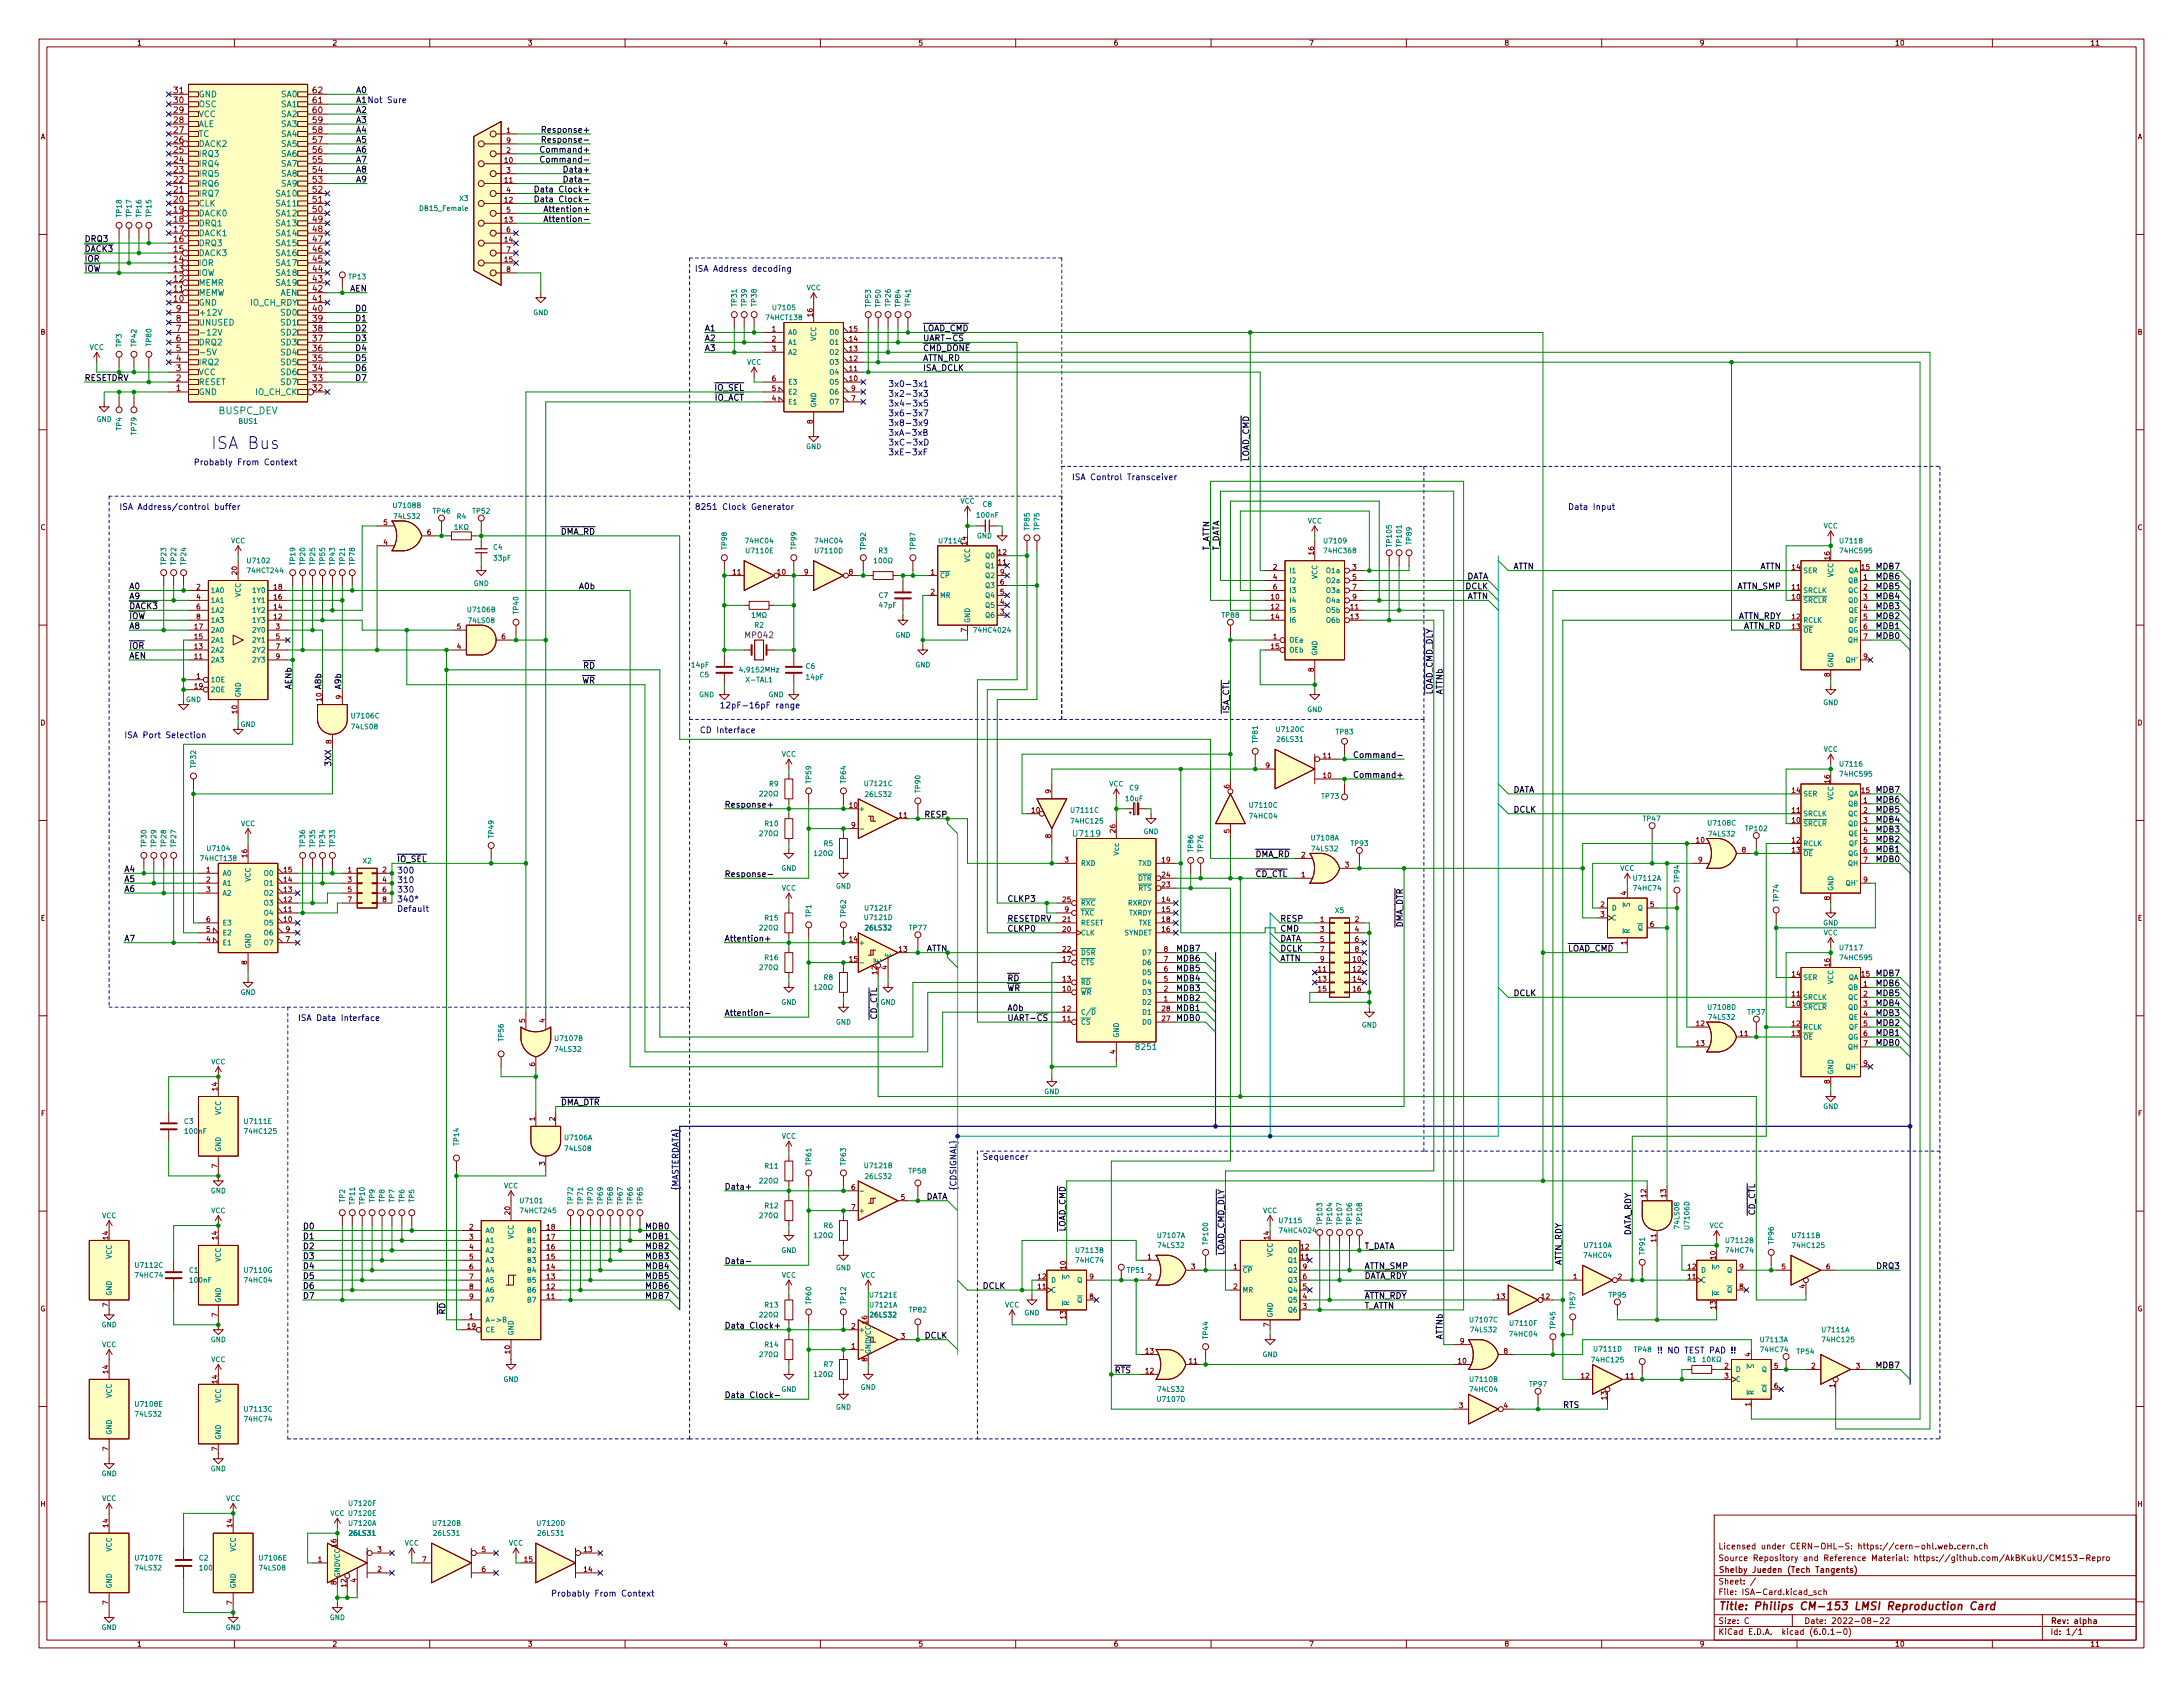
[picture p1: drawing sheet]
<svg xmlns="http://www.w3.org/2000/svg" width="559mm" height="432mm" viewBox="0 0 559 432" stroke-linecap="round" stroke-linejoin="round" font-family="sans-serif">
<defs><g id="words">
<text font-size="4.2" fill="#0000c2" x="54" y="114.9">ISA Bus</text>
<text font-size="2.8" fill="#840000" x="439.8" y="412.1">Title: Philips CM-153 LMSI Reproduction Card</text>
<text font-size="2.5" fill="#008484" x="55.9" y="106">BUSPC_DEV</text>
<g font-size="2.2" fill="#0000c2">
<text x="227.3" y="99.1">3x0-3x1</text>
<text x="227.3" y="101.5">3x2-3x3</text>
<text x="227.3" y="104">3x4-3x5</text>
<text x="227.3" y="106.5">3x6-3x7</text>
<text x="227.3" y="109">3x8-3x9</text>
<text x="227.3" y="111.5">3xA-3xB</text>
<text x="227.3" y="114">3xC-3xD</text>
<text x="227.3" y="116.5">3xE-3xF</text>
</g>
<g font-size="2.1" fill="#840000">
<text x="44.5" y="23.9">31</text>
<text x="80.1" y="23.9">62</text>
<text x="44.5" y="29">29</text>
<text x="44.5" y="26.4">30</text>
<text x="80.1" y="29">60</text>
<text x="80.1" y="26.4">61</text>
<text x="44.5" y="34">27</text>
<text x="44.5" y="31.5">28</text>
<text x="80.1" y="34">58</text>
<text x="80.1" y="31.5">59</text>
<text x="44.5" y="41.7">24</text>
<text x="44.5" y="39.1">25</text>
<text x="44.5" y="36.6">26</text>
<text x="80.1" y="41.7">55</text>
<text x="80.1" y="39.1">56</text>
<text x="80.1" y="36.6">57</text>
<text x="44.5" y="46.7">22</text>
<text x="44.5" y="44.2">23</text>
<text x="80.1" y="46.7">53</text>
<text x="80.1" y="44.2">54</text>
<text x="44.5" y="51.8">20</text>
<text x="44.5" y="49.3">21</text>
<text x="80.1" y="51.8">51</text>
<text x="80.1" y="49.3">52</text>
<text x="44.5" y="59.4">17</text>
<text x="44.5" y="56.9">18</text>
<text x="44.5" y="54.4">19</text>
<text x="80.1" y="59.4">48</text>
<text x="80.1" y="56.9">49</text>
<text x="80.1" y="54.4">50</text>
<text x="44.5" y="64.5">15</text>
<text x="44.5" y="62">16</text>
<text x="80.1" y="64.5">46</text>
<text x="80.1" y="62">47</text>
<text x="44.5" y="69.6">13</text>
<text x="44.5" y="67.1">14</text>
<text x="80.1" y="69.6">44</text>
<text x="80.1" y="67.1">45</text>
<text x="44.5" y="77.2">10</text>
<text x="44.5" y="74.7">11</text>
<text x="44.5" y="72.1">12</text>
<text x="80.1" y="77.2">41</text>
<text x="80.1" y="74.7">42</text>
<text x="80.1" y="72.1">43</text>
<text x="45.1" y="82.3">8</text>
<text x="45.1" y="79.8">9</text>
<text x="80.1" y="82.3">39</text>
<text x="80.1" y="79.8">40</text>
<text x="45.1" y="89.9">5</text>
<text x="45.1" y="87.4">6</text>
<text x="45.1" y="84.8">7</text>
<text x="80.1" y="89.9">36</text>
<text x="80.1" y="87.4">37</text>
<text x="80.1" y="84.8">38</text>
<text x="45.1" y="95">3</text>
<text x="45.1" y="92.5">4</text>
<text x="80.1" y="95">34</text>
<text x="80.1" y="92.5">35</text>
<text x="45.1" y="100.1">1</text>
<text x="45.1" y="97.5">2</text>
<text x="80.1" y="100.1">32</text>
<text x="80.1" y="97.5">33</text>
<text x="439.8" y="399.5">Source Repository and Reference Material: https://github.com/AkBKukU/CM153-Repro</text>
<text x="439.8" y="396.5">Licensed under CERN-OHL-S: https://cern-ohl.web.cern.ch</text>
<text x="439.8" y="405.6">Sheet: /</text>
<text x="439.8" y="402.6">Shelby Jueden (Tech Tangents)</text>
<text x="439.8" y="408.3">File: ISA-Card.kicad_sch</text>
<text x="439.8" y="418.4">KiCad E.D.A. kicad (6.0.1-0)</text>
<text x="439.8" y="415.6">Size: C</text>
<text x="461.8" y="415.6">Date: 2022-08-22</text>
<text x="524.8" y="415.6">Rev: alpha</text>
<text x="524.8" y="418.4">Id: 1/1</text>
</g>
<g font-size="2.1">
<text x="91.3" y="23.8">A0</text>
<text x="91.3" y="28.9">A2</text>
<text x="91.3" y="34">A4</text>
<text x="91.3" y="31.4">A3</text>
<text x="139.7" y="34">Response+</text>
<text x="91.3" y="36.5">A5</text>
<text x="91.3" y="39.1">A6</text>
<text x="91.3" y="41.6">A7</text>
<text x="139.5" y="39.1">Command+</text>
<text x="140" y="41.6">Command-</text>
<text x="140.3" y="36.5">Response-</text>
<text x="91.3" y="46.7">A9</text>
<text x="91.3" y="44.1">A8</text>
<text x="145.3" y="44.1">Data+</text>
<text x="145.8" y="46.7">Data-</text>
<text x="138.9" y="49.2">Data Clock+</text>
<text x="139.5" y="51.8">Data Clock-</text>
<text x="140.6" y="54.3">Attention+</text>
<text x="141.1" y="56.8">Attention-</text>
<text x="21.6" y="61.9">DRQ3</text>
<text x="21.6" y="64.5">~{DACK3}</text>
<text x="21.6" y="67">~{IOR}</text>
<text x="89.5" y="74.6">AEN</text>
<text x="91.3" y="82.2">D1</text>
<text x="91.3" y="79.7">D0</text>
<text x="91.3" y="84.8">D2</text>
<text x="91.3" y="89.9">D4</text>
<text x="91.3" y="87.3">D3</text>
<text x="180.3" y="84.8">A1</text>
<text x="180.3" y="87.3">A2</text>
<text x="180.3" y="89.9">A3</text>
<text x="236.2" y="89.9">~{CMD_DONE}</text>
<text x="236.2" y="87.3">UART-~{CS}</text>
<text x="236.2" y="84.8">~{LOAD_CMD}</text>
<text x="91.3" y="94.9">D6</text>
<text x="91.3" y="92.4">D5</text>
<text x="236.2" y="94.9">ISA_DCLK</text>
<text x="236.2" y="92.4">ATTN_RD</text>
<text x="21.6" y="97.5">RESETDRV</text>
<text x="91.3" y="97.5">D7</text>
<text x="181.3" y="100">~{IO_SEL}</text>
<text x="181.1" y="102.6">~{IO_ACT}</text>
<text x="319.7" y="118.1" transform="rotate(-90 319.7 118.1)">~{LOAD_CMD}</text>
<text x="141.7" y="136.8">~{DMA_RD}</text>
<text x="309.6" y="141" transform="rotate(-90 309.6 141)">T_ATTN</text>
<text x="312.1" y="141" transform="rotate(-90 312.1 141)">T_DATA</text>
<text x="375.1" y="148.3">DATA</text>
<text x="387.3" y="145.7">ATTN</text>
<text x="450.3" y="145.7">ATTN</text>
<text x="480.1" y="148.3">MDB6</text>
<text x="480.1" y="145.7">MDB7</text>
<text x="33" y="153.4">A9</text>
<text x="33" y="150.8">A0</text>
<text x="33" y="155.9">~{DACK3}</text>
<text x="148.4" y="150.8">A0b</text>
<text x="375.1" y="150.8">DCLK</text>
<text x="375.3" y="153.4">ATTN</text>
<text x="444.5" y="150.8">ATTN_SMP</text>
<text x="480.1" y="153.4">MDB4</text>
<text x="480.1" y="155.9">MDB3</text>
<text x="480.1" y="150.8">MDB5</text>
<text x="33" y="161">A8</text>
<text x="33" y="158.4">~{IOW}</text>
<text x="444.6" y="158.4">ATTN_RDY</text>
<text x="446" y="161">ATTN_RD</text>
<text x="480.1" y="158.4">MDB2</text>
<text x="480.1" y="161">MDB1</text>
<text x="33" y="166.1">~{IOR}</text>
<text x="480.1" y="163.5">MDB0</text>
<text x="33" y="168.6">AEN</text>
<text x="147.7" y="171.1">~{RD}</text>
<text x="74.6" y="176.5" transform="rotate(-90 74.6 176.5)">AENb</text>
<text x="82.2" y="176.5" transform="rotate(-90 82.2 176.5)">A8b</text>
<text x="87.3" y="176.5" transform="rotate(-90 87.3 176.5)">A9b</text>
<text x="147.2" y="174.9">~{WR}</text>
<text x="366.7" y="177.8" transform="rotate(-90 366.7 177.8)">~{LOAD_CMD_DLY}</text>
<text x="369.3" y="177.8" transform="rotate(-90 369.3 177.8)">ATTNb</text>
<text x="314.6" y="184.5" transform="rotate(-90 314.6 184.5)">~{ISA_CTL}</text>
<text x="84.8" y="195.8" transform="rotate(-90 84.8 195.8)">3XX</text>
<text x="348.3" y="194">Command-</text>
<text x="347.8" y="199.1">Command+</text>
<text x="387.3" y="202.9">DATA</text>
<text x="480.1" y="202.9">MDB7</text>
<text x="185.4" y="206.7">Response+</text>
<text x="387.3" y="208">DCLK</text>
<text x="480.1" y="208">MDB5</text>
<text x="480.1" y="205.4">MDB6</text>
<text x="480.1" y="215.6">MDB2</text>
<text x="480.1" y="213">MDB3</text>
<text x="480.1" y="210.5">MDB4</text>
<text x="101.6" y="220.7">~{IO_SEL}</text>
<text x="321.3" y="219.4">~{DMA_RD}</text>
<text x="480.1" y="218.1">MDB1</text>
<text x="480.1" y="220.7">MDB0</text>
<text x="31.7" y="225.7">A5</text>
<text x="31.7" y="223.2">A4</text>
<text x="185.4" y="224.5">Response-</text>
<text x="321.3" y="224.5">~{CD_CTL}</text>
<text x="31.7" y="228.3">A6</text>
<text x="257.8" y="230.8">CLKP3</text>
<text x="257.8" y="238.4">CLKP0</text>
<text x="257.8" y="235.9">RESETDRV</text>
<text x="327.7" y="235.9">RESP</text>
<text x="327.7" y="238.4">CMD</text>
<text x="359.1" y="239.4" transform="rotate(-90 359.1 239.4)">~{DMA_DTR}</text>
<text x="31.7" y="241">A7</text>
<text x="185.4" y="241">Attention+</text>
<text x="236.9" y="243.5">ATTN</text>
<text x="301" y="243.5">MDB7</text>
<text x="327.7" y="241">DATA</text>
<text x="327.7" y="243.5">DCLK</text>
<text x="401.3" y="243.5">~{LOAD_CMD}</text>
<text x="257.8" y="251.1">~{RD}</text>
<text x="301" y="251.1">MDB4</text>
<text x="301" y="246.1">MDB6</text>
<text x="301" y="248.6">MDB5</text>
<text x="327.7" y="246.1">ATTN</text>
<text x="480.1" y="249.9">MDB7</text>
<text x="257.8" y="253.7">~{WR}</text>
<text x="301" y="256.2">MDB2</text>
<text x="301" y="253.7">MDB3</text>
<text x="387.3" y="255">DCLK</text>
<text x="480.1" y="257.5">MDB4</text>
<text x="480.1" y="252.4">MDB6</text>
<text x="480.1" y="255">MDB5</text>
<text x="185.4" y="260">Attention-</text>
<text x="224.5" y="262.8" transform="rotate(-90 224.5 262.8)">~{CD_CTL}</text>
<text x="257.8" y="261.3">UART-~{CS}</text>
<text x="257.8" y="258.8">A0b</text>
<text x="301" y="258.8">MDB1</text>
<text x="301" y="261.3">MDB0</text>
<text x="480.1" y="260">MDB3</text>
<text x="480.1" y="262.6">MDB2</text>
<text x="480.1" y="265.1">MDB1</text>
<text x="480.1" y="267.7">MDB0</text>
<text x="143.5" y="282.9">~{DMA_DTR}</text>
<text x="185.4" y="304.5">Data+</text>
<text x="236.7" y="307">DATA</text>
<text x="449.3" y="311.1" transform="rotate(-90 449.3 311.1)">~{CD_CTL}</text>
<text x="77.5" y="317.2">D1</text>
<text x="77.5" y="314.6">D0</text>
<text x="165.4" y="317.2">MDB1</text>
<text x="165.4" y="314.6">MDB0</text>
<text x="272.7" y="317.2" transform="rotate(-90 272.7 317.2)">~{LOAD_CMD}</text>
<text x="417.5" y="316.2" transform="rotate(-90 417.5 316.2)">DATA_RDY</text>
<text x="77.5" y="319.7">D2</text>
<text x="77.5" y="322.3">D3</text>
<text x="165.4" y="322.3">MDB3</text>
<text x="165.4" y="319.7">MDB2</text>
<text x="185.4" y="323.5">Data-</text>
<text x="313.4" y="321.3" transform="rotate(-90 313.4 321.3)">~{LOAD_CMD_DLY}</text>
<text x="349.2" y="319.7">T_DATA</text>
<text x="399.7" y="323.8" transform="rotate(-90 399.7 323.8)">ATTN_RDY</text>
<text x="77.5" y="329.9">D6</text>
<text x="77.5" y="324.8">D4</text>
<text x="77.5" y="327.3">D5</text>
<text x="165.4" y="324.8">MDB4</text>
<text x="165.4" y="327.3">MDB5</text>
<text x="165.4" y="329.9">MDB6</text>
<text x="251.5" y="329.9">DCLK</text>
<text x="349.2" y="327.3">~{DATA_RDY}</text>
<text x="349.2" y="324.8">ATTN_SMP</text>
<text x="480.5" y="324.8">DRQ3</text>
<text x="77.5" y="332.4">D7</text>
<text x="165.4" y="332.4">MDB7</text>
<text x="349.2" y="332.4">~{ATTN_RDY}</text>
<text x="349.2" y="335">T_ATTN</text>
<text x="114" y="336.5" transform="rotate(-90 114 336.5)">~{RD}</text>
<text x="185.4" y="340">Data Clock+</text>
<text x="236.7" y="342.6">DCLK</text>
<text x="369.3" y="342.9" transform="rotate(-90 369.3 342.9)">ATTNb</text>
<text x="480.4" y="350.2">MDB7</text>
<text x="185.4" y="357.8">Data Clock-</text>
<text x="400" y="360.4">RTS</text>
</g>
<g font-size="2.1" fill="#008484">
<text x="50.8" y="30">VCC</text>
<text x="50.8" y="27.4">OSC</text>
<text x="50.8" y="24.9">GND</text>
<text x="72.1" y="30">SA2</text>
<text x="72.1" y="27.4">SA1</text>
<text x="72.1" y="24.9">SA0</text>
<text x="50.8" y="35.1">TC</text>
<text x="50.8" y="32.5">ALE</text>
<text x="72.1" y="35.1">SA4</text>
<text x="72.1" y="32.5">SA3</text>
<text x="50.8" y="40.1">IRQ3</text>
<text x="50.8" y="37.6">DACK2</text>
<text x="72.1" y="40.1">SA6</text>
<text x="72.1" y="37.6">SA5</text>
<text x="50.8" y="47.8">IRQ6</text>
<text x="50.8" y="45.2">IRQ5</text>
<text x="50.8" y="42.7">IRQ4</text>
<text x="72.1" y="47.8">SA9</text>
<text x="72.1" y="45.2">SA8</text>
<text x="72.1" y="42.7">SA7</text>
<text x="50.8" y="52.8">CLK</text>
<text x="50.8" y="50.3">IRQ7</text>
<text x="70.9" y="52.8">SA11</text>
<text x="70.9" y="50.3">SA10</text>
<text x="50.8" y="57.9">DRQ1</text>
<text x="50.8" y="55.4">DACK0</text>
<text x="70.9" y="57.9">SA13</text>
<text x="70.9" y="55.4">SA12</text>
<text x="50.8" y="65.5">DACK3</text>
<text x="50.8" y="63">DRQ3</text>
<text x="50.8" y="60.5">DACK1</text>
<text x="70.9" y="65.5">SA16</text>
<text x="70.9" y="63">SA15</text>
<text x="70.9" y="60.5">SA14</text>
<text x="50.8" y="70.6">IOW</text>
<text x="50.8" y="68.1">IOR</text>
<text x="70.9" y="70.6">SA18</text>
<text x="70.9" y="68.1">SA17</text>
<text x="50.8" y="75.7">MEMW</text>
<text x="50.8" y="73.2">MEMR</text>
<text x="70.9" y="73.2">SA19</text>
<text x="71.7" y="75.7">AEN</text>
<text x="50.8" y="78.2">GND</text>
<text x="50.8" y="83.3">UNUSED</text>
<text x="50.8" y="80.8">+12V</text>
<text x="64.1" y="78.2">IO_CH_RDY</text>
<text x="72.1" y="83.3">SD1</text>
<text x="72.1" y="80.8">SD0</text>
<text x="50.8" y="88.4">DRQ2</text>
<text x="50.8" y="85.9">-12V</text>
<text x="72.1" y="88.4">SD3</text>
<text x="72.1" y="85.9">SD2</text>
<text x="50.8" y="93.5">IRQ2</text>
<text x="50.8" y="90.9">-5V</text>
<text x="72.1" y="93.5">SD5</text>
<text x="72.1" y="90.9">SD4</text>
<text x="50.8" y="101.1">GND</text>
<text x="50.8" y="98.6">RESET</text>
<text x="50.8" y="96">VCC</text>
<text x="65.5" y="101.1">IO_CH_CK</text>
<text x="72.1" y="98.6">SD7</text>
<text x="72.1" y="96">SD6</text>
<text x="275" y="214.1">U7119</text>
<text x="291" y="268.7">8251</text>
</g>
<g font-size="2.1" fill="#0000c2">
<text x="91.3" y="26.4">A1Not Sure</text>
<text x="177.8" y="69.5">ISA Address decoding</text>
<text x="49.5" y="119.1">Probably From Context</text>
<text x="274.3" y="122.9">ISA Control Transceiver</text>
<text x="30.5" y="130.5">ISA Address/control buffer</text>
<text x="177.8" y="130.5">8251 Clock Generator</text>
<text x="401.3" y="130.5">Data Input</text>
<text x="184.1" y="181.3">12pF-16pF range</text>
<text x="31.7" y="188.9">ISA Port Selection</text>
<text x="179.1" y="187.6">CD Interface</text>
<text x="101.6" y="223.6">300</text>
<text x="101.6" y="226">310</text>
<text x="101.6" y="228.5">330</text>
<text x="101.6" y="230.9">340*</text>
<text x="101.6" y="233.4">Default</text>
<text x="76.2" y="261.3">ISA Data Interface</text>
<text x="251.5" y="296.9">Sequencer</text>
<text x="426.2" y="346.4">!! NO TEST PAD !!</text>
<text x="141" y="408.6">Probably From Context</text>
</g>
<text font-size="2.1" fill="#840084" x="190.9" y="163.3">MP042</text>
<g font-size="2.1" fill="#008400">
<text x="236.8" y="209.2">RESP</text>
<text x="283.7" y="351.5">~{RTS}</text>
</g>
<g font-size="2.1" fill="#000084">
<text x="173.7" y="304.8" transform="rotate(-90 173.7 304.8)">{MASTERDATA}</text>
<text x="244.8" y="304.8" transform="rotate(-90 244.8 304.8)">{CDSIGNAL}</text>
</g>
<g font-size="1.8" fill="#840000">
<text x="35" y="11.7">1</text>
<text x="85" y="11.7">2</text>
<text x="135" y="11.7">3</text>
<text x="185" y="11.7">4</text>
<text x="235" y="11.7">5</text>
<text x="285" y="11.7">6</text>
<text x="335" y="11.7">7</text>
<text x="385" y="11.7">8</text>
<text x="435" y="11.7">9</text>
<text x="485" y="11.7">10</text>
<text x="535" y="11.7">11</text>
<text x="10.3" y="35.6">A</text>
<text x="129.7" y="34">1</text>
<text x="547.1" y="35.6">A</text>
<text x="129.2" y="41.7">10</text>
<text x="129.7" y="39.1">2</text>
<text x="129.7" y="36.6">9</text>
<text x="129.2" y="46.7">11</text>
<text x="129.7" y="44.2">3</text>
<text x="129.2" y="51.8">12</text>
<text x="129.7" y="49.3">4</text>
<text x="129.2" y="56.9">13</text>
<text x="129.7" y="54.4">5</text>
<text x="129.7" y="59.4">6</text>
<text x="129.2" y="62">14</text>
<text x="129.7" y="64.5">7</text>
<text x="129.2" y="67.1">15</text>
<text x="129.7" y="69.6">8</text>
<text x="208" y="81" transform="rotate(-90 208 81)">16</text>
<text x="10.3" y="85.6">B</text>
<text x="197.6" y="84.8">1</text>
<text x="197.6" y="87.4">2</text>
<text x="197.6" y="89.9">3</text>
<text x="217.5" y="89.9">13</text>
<text x="217.5" y="87.4">14</text>
<text x="217.5" y="84.8">15</text>
<text x="547.1" y="85.6">B</text>
<text x="217.5" y="95">11</text>
<text x="217.5" y="92.5">12</text>
<text x="197.6" y="100.1">5</text>
<text x="197.6" y="97.5">6</text>
<text x="217.5" y="97.5">10</text>
<text x="217.9" y="100.1">9</text>
<text x="197.6" y="102.6">4</text>
<text x="217.9" y="102.6">7</text>
<text x="208" y="108.4" transform="rotate(-90 208 108.4)">8</text>
<text x="10.3" y="135.7">C</text>
<text x="98.2" y="134.4">5</text>
<text x="109.4" y="136.9">6</text>
<text x="547.1" y="135.7">C</text>
<text x="98.2" y="139.4">4</text>
<text x="255.6" y="142">12</text>
<text x="336.3" y="142" transform="rotate(-90 336.3 142)">16</text>
<text x="468.4" y="143.2" transform="rotate(-90 468.4 143.2)">16</text>
<text x="60.7" y="147" transform="rotate(-90 60.7 147)">20</text>
<text x="187.6" y="147.1">11</text>
<text x="199" y="147.1">10</text>
<text x="205.9" y="147.1">9</text>
<text x="217.3" y="147.1">8</text>
<text x="238.3" y="147.1">1</text>
<text x="255.6" y="144.5">11</text>
<text x="256" y="149.6">6</text>
<text x="256" y="147.1">9</text>
<text x="325.9" y="145.8">2</text>
<text x="325.9" y="148.3">4</text>
<text x="346.2" y="145.8">3</text>
<text x="346.2" y="148.3">5</text>
<text x="458.8" y="145.8">14</text>
<text x="476.5" y="145.8">15</text>
<text x="477" y="148.3">1</text>
<text x="50.3" y="150.9">2</text>
<text x="50.3" y="153.4">4</text>
<text x="50.3" y="156">6</text>
<text x="70.1" y="156">14</text>
<text x="70.1" y="153.4">16</text>
<text x="70.1" y="150.9">18</text>
<text x="238.3" y="152.1">2</text>
<text x="256" y="154.7">4</text>
<text x="256" y="152.1">5</text>
<text x="325.4" y="153.4">10</text>
<text x="325.4" y="156">12</text>
<text x="325.9" y="150.9">6</text>
<text x="345.7" y="156">11</text>
<text x="346.2" y="150.9">7</text>
<text x="346.2" y="153.4">9</text>
<text x="458.8" y="153.4">10</text>
<text x="458.8" y="150.9">11</text>
<text x="477" y="150.9">2</text>
<text x="477" y="153.4">3</text>
<text x="477" y="156">4</text>
<text x="49.8" y="161">17</text>
<text x="50.3" y="158.5">8</text>
<text x="70.1" y="158.5">12</text>
<text x="70.6" y="161">3</text>
<text x="117" y="161">5</text>
<text x="247.4" y="161.8" transform="rotate(-90 247.4 161.8)">7</text>
<text x="256" y="157.2">3</text>
<text x="325.4" y="158.5">14</text>
<text x="345.7" y="158.5">13</text>
<text x="458.8" y="158.5">12</text>
<text x="458.8" y="161">13</text>
<text x="477" y="158.5">5</text>
<text x="477" y="161">6</text>
<text x="49.8" y="166.1">13</text>
<text x="49.8" y="163.6">15</text>
<text x="70.6" y="163.6">5</text>
<text x="70.6" y="166.1">7</text>
<text x="117" y="166.1">4</text>
<text x="128.4" y="163.6">6</text>
<text x="325.4" y="166.1">15</text>
<text x="325.9" y="163.6">1</text>
<text x="477" y="163.6">7</text>
<text x="49.8" y="168.7">11</text>
<text x="50.3" y="173.7">1</text>
<text x="70.6" y="168.7">9</text>
<text x="336.3" y="171.9" transform="rotate(-90 336.3 171.9)">8</text>
<text x="468.4" y="173.2" transform="rotate(-90 468.4 173.2)">8</text>
<text x="477" y="168.7">9</text>
<text x="49.8" y="176.3">19</text>
<text x="82.3" y="179.4" transform="rotate(-90 82.3 179.4)">10</text>
<text x="87.4" y="178.9" transform="rotate(-90 87.4 178.9)">9</text>
<text x="10.3" y="185.7">D</text>
<text x="60.7" y="182.6" transform="rotate(-90 60.7 182.6)">10</text>
<text x="547.1" y="185.7">D</text>
<text x="84.8" y="190.4" transform="rotate(-90 84.8 190.4)">8</text>
<text x="324" y="196.6">9</text>
<text x="338.7" y="194.1">11</text>
<text x="269" y="203.1" transform="rotate(-90 269 203.1)">9</text>
<text x="314.7" y="201.8" transform="rotate(-90 314.7 201.8)">6</text>
<text x="338.7" y="199.1">10</text>
<text x="458.8" y="202.9">14</text>
<text x="468.4" y="200.4" transform="rotate(-90 468.4 200.4)">16</text>
<text x="476.5" y="202.9">15</text>
<text x="217.5" y="206.8">10</text>
<text x="230.2" y="209.3">11</text>
<text x="264.1" y="208">10</text>
<text x="458.8" y="208">11</text>
<text x="477" y="205.5">1</text>
<text x="477" y="208">2</text>
<text x="217.9" y="211.8">9</text>
<text x="269" y="214.5" transform="rotate(-90 269 214.5)">8</text>
<text x="285.5" y="213.1" transform="rotate(-90 285.5 213.1)">26</text>
<text x="314.7" y="213.2" transform="rotate(-90 314.7 213.2)">5</text>
<text x="434.2" y="215.6">10</text>
<text x="458.8" y="210.6">10</text>
<text x="458.8" y="215.6">12</text>
<text x="477" y="210.6">3</text>
<text x="477" y="213.1">4</text>
<text x="477" y="215.6">5</text>
<text x="63.2" y="219.4" transform="rotate(-90 63.2 219.4)">16</text>
<text x="272.6" y="220.7">3</text>
<text x="297.5" y="220.7">19</text>
<text x="333.1" y="219.5">2</text>
<text x="344.3" y="222">3</text>
<text x="434.7" y="220.7">9</text>
<text x="445.9" y="218.2">8</text>
<text x="458.8" y="218.2">13</text>
<text x="477" y="218.2">6</text>
<text x="477" y="220.7">7</text>
<text x="52.8" y="223.3">1</text>
<text x="52.8" y="225.8">2</text>
<text x="72.7" y="225.8">14</text>
<text x="72.7" y="223.3">15</text>
<text x="89" y="223.3">1</text>
<text x="89" y="225.8">3</text>
<text x="97.9" y="223.3">2</text>
<text x="97.9" y="225.8">4</text>
<text x="297.5" y="227.1">23</text>
<text x="297.5" y="224.5">24</text>
<text x="333.1" y="224.5">1</text>
<text x="477" y="225.8">9</text>
<text x="52.8" y="228.3">3</text>
<text x="72.7" y="233.4">11</text>
<text x="72.7" y="230.9">12</text>
<text x="72.7" y="228.3">13</text>
<text x="89" y="228.3">5</text>
<text x="89" y="230.9">7</text>
<text x="97.9" y="228.3">6</text>
<text x="97.9" y="230.9">8</text>
<text x="272.1" y="230.9">25</text>
<text x="272.6" y="233.4">9</text>
<text x="297.5" y="230.9">14</text>
<text x="297.5" y="233.4">15</text>
<text x="409.7" y="232.2">2</text>
<text x="416.3" y="229.1" transform="rotate(-90 416.3 229.1)">4</text>
<text x="422.4" y="232.2">5</text>
<text x="468.4" y="230.4" transform="rotate(-90 468.4 230.4)">8</text>
<text x="10.4" y="235.7">E</text>
<text x="52.8" y="238.5">5</text>
<text x="52.8" y="236">6</text>
<text x="72.7" y="236">10</text>
<text x="73.2" y="238.5">9</text>
<text x="272.1" y="238.5">20</text>
<text x="272.1" y="236">21</text>
<text x="297.5" y="238.5">16</text>
<text x="297.5" y="236">18</text>
<text x="338" y="236">1</text>
<text x="338" y="238.5">3</text>
<text x="346.9" y="236">2</text>
<text x="346.9" y="238.5">4</text>
<text x="409.7" y="234.7">3</text>
<text x="422.4" y="237.2">6</text>
<text x="547.2" y="235.7">E</text>
<text x="52.8" y="241">4</text>
<text x="73.2" y="241">7</text>
<text x="217.5" y="241">14</text>
<text x="230.2" y="243.6">13</text>
<text x="272.1" y="243.6">22</text>
<text x="298" y="243.6">8</text>
<text x="338" y="241">5</text>
<text x="338" y="243.6">7</text>
<text x="346.9" y="241">6</text>
<text x="346.9" y="243.6">8</text>
<text x="416.3" y="241.8" transform="rotate(-90 416.3 241.8)">1</text>
<text x="63.2" y="246.9" transform="rotate(-90 63.2 246.9)">8</text>
<text x="217.5" y="246.1">15</text>
<text x="224.5" y="249.3" transform="rotate(-90 224.5 249.3)">12</text>
<text x="227.1" y="248.1" transform="rotate(-90 227.1 248.1)">4</text>
<text x="272.1" y="251.2">13</text>
<text x="272.1" y="246.1">17</text>
<text x="298" y="251.2">5</text>
<text x="298" y="248.7">6</text>
<text x="298" y="246.1">7</text>
<text x="337.5" y="248.7">11</text>
<text x="337.5" y="251.2">13</text>
<text x="338" y="246.1">9</text>
<text x="346.4" y="246.1">10</text>
<text x="346.4" y="248.7">12</text>
<text x="346.4" y="251.2">14</text>
<text x="458.8" y="249.9">14</text>
<text x="468.4" y="247.4" transform="rotate(-90 468.4 247.4)">16</text>
<text x="476.5" y="249.9">15</text>
<text x="272.1" y="253.7">10</text>
<text x="298" y="256.3">1</text>
<text x="298" y="253.7">2</text>
<text x="337.5" y="253.7">15</text>
<text x="346.4" y="253.7">16</text>
<text x="458.8" y="257.6">10</text>
<text x="458.8" y="255">11</text>
<text x="477" y="252.5">1</text>
<text x="477" y="255">2</text>
<text x="477" y="257.6">3</text>
<text x="134.4" y="261.7" transform="rotate(-90 134.4 261.7)">5</text>
<text x="139.4" y="261.7" transform="rotate(-90 139.4 261.7)">4</text>
<text x="272.1" y="261.4">11</text>
<text x="272.1" y="258.8">12</text>
<text x="297.5" y="261.4">27</text>
<text x="297.5" y="258.8">28</text>
<text x="434.2" y="262.6">12</text>
<text x="458.8" y="262.6">12</text>
<text x="477" y="260.1">4</text>
<text x="477" y="262.6">5</text>
<text x="285.5" y="269.7" transform="rotate(-90 285.5 269.7)">4</text>
<text x="434.2" y="267.7">13</text>
<text x="445.4" y="265.2">11</text>
<text x="458.8" y="265.2">13</text>
<text x="477" y="265.2">6</text>
<text x="477" y="267.7">7</text>
<text x="136.9" y="272.9" transform="rotate(-90 136.9 272.9)">6</text>
<text x="477" y="272.8">9</text>
<text x="55.6" y="279.1" transform="rotate(-90 55.6 279.1)">14</text>
<text x="468.4" y="277.4" transform="rotate(-90 468.4 277.4)">8</text>
<text x="10.4" y="285.6">F</text>
<text x="136.9" y="286.9" transform="rotate(-90 136.9 286.9)">1</text>
<text x="142" y="286.9" transform="rotate(-90 142 286.9)">2</text>
<text x="547.2" y="285.6">F</text>
<text x="55.6" y="298.9" transform="rotate(-90 55.6 298.9)">7</text>
<text x="139.4" y="298.3" transform="rotate(-90 139.4 298.3)">3</text>
<text x="217.9" y="304.5">6</text>
<text x="130.6" y="310.9" transform="rotate(-90 130.6 310.9)">20</text>
<text x="217.9" y="309.6">7</text>
<text x="230.6" y="307.1">5</text>
<text x="421.4" y="306.4" transform="rotate(-90 421.4 306.4)">12</text>
<text x="426.5" y="306.4" transform="rotate(-90 426.5 306.4)">13</text>
<text x="27.7" y="317.2" transform="rotate(-90 27.7 317.2)">14</text>
<text x="55.6" y="317.2" transform="rotate(-90 55.6 317.2)">14</text>
<text x="120.2" y="314.7">2</text>
<text x="120.2" y="317.2">3</text>
<text x="140" y="317.2">17</text>
<text x="140" y="314.7">18</text>
<text x="324.9" y="317.2" transform="rotate(-90 324.9 317.2)">14</text>
<text x="423.9" y="317.8" transform="rotate(-90 423.9 317.8)">11</text>
<text x="120.2" y="319.8">4</text>
<text x="120.2" y="322.3">5</text>
<text x="140" y="322.3">15</text>
<text x="140" y="319.8">16</text>
<text x="293.8" y="322.3">1</text>
<text x="333" y="322.3">11</text>
<text x="333" y="319.8">12</text>
<text x="439.2" y="322.3" transform="rotate(-90 439.2 322.3)">10</text>
<text x="120.2" y="324.9">6</text>
<text x="120.2" y="327.4">7</text>
<text x="120.2" y="329.9">8</text>
<text x="140" y="329.9">12</text>
<text x="140" y="327.4">13</text>
<text x="140" y="324.9">14</text>
<text x="265.7" y="329.9">11</text>
<text x="265.7" y="327.4">12</text>
<text x="272.8" y="324.8" transform="rotate(-90 272.8 324.8)">10</text>
<text x="278.9" y="327.4">9</text>
<text x="293.8" y="327.4">2</text>
<text x="304.9" y="324.9">3</text>
<text x="315.7" y="324.9">1</text>
<text x="315.7" y="329.9">2</text>
<text x="333.5" y="329.9">5</text>
<text x="333.5" y="327.4">6</text>
<text x="333.5" y="324.9">9</text>
<text x="402.7" y="327.4">1</text>
<text x="414.2" y="327.4">2</text>
<text x="432.1" y="327.4">11</text>
<text x="432.1" y="324.9">12</text>
<text x="445.3" y="329.9">8</text>
<text x="445.3" y="324.9">9</text>
<text x="456.1" y="324.9">5</text>
<text x="462" y="329.7" transform="rotate(-90 462 329.7)">4</text>
<text x="467.5" y="324.9">6</text>
<text x="10.3" y="335.7">G</text>
<text x="27.7" y="334.5" transform="rotate(-90 27.7 334.5)">7</text>
<text x="120.2" y="332.5">9</text>
<text x="140" y="332.5">11</text>
<text x="278.9" y="332.5">8</text>
<text x="333.5" y="335">3</text>
<text x="333.5" y="332.5">4</text>
<text x="383.2" y="332.5">13</text>
<text x="394.6" y="332.5">12</text>
<text x="439.2" y="335" transform="rotate(-90 439.2 335)">13</text>
<text x="547.1" y="335.7">G</text>
<text x="55.6" y="337" transform="rotate(-90 55.6 337)">7</text>
<text x="119.7" y="340.1">19</text>
<text x="120.2" y="337.6">1</text>
<text x="217.9" y="340.1">2</text>
<text x="222" y="338.8" transform="rotate(-90 222 338.8)">16</text>
<text x="272.8" y="337.5" transform="rotate(-90 272.8 337.5)">13</text>
<text x="324.9" y="339.6" transform="rotate(-90 324.9 339.6)">7</text>
<text x="130.6" y="346.4" transform="rotate(-90 130.6 346.4)">10</text>
<text x="217.9" y="345.2">1</text>
<text x="230.6" y="342.6">3</text>
<text x="293.3" y="346.5">13</text>
<text x="373.8" y="343.9">9</text>
<text x="385" y="346.5">8</text>
<text x="448.1" y="347.2" transform="rotate(-90 448.1 347.2)">4</text>
<text x="27.7" y="351.5" transform="rotate(-90 27.7 351.5)">14</text>
<text x="222" y="348.5" transform="rotate(-90 222 348.5)">8</text>
<text x="293.3" y="351.5">12</text>
<text x="304.5" y="349">11</text>
<text x="373.3" y="349">10</text>
<text x="404.8" y="352.8">12</text>
<text x="416.2" y="352.8">11</text>
<text x="441.5" y="350.3">2</text>
<text x="441.5" y="352.8">3</text>
<text x="454.2" y="350.3">5</text>
<text x="463.7" y="350.3">2</text>
<text x="475.1" y="350.3">3</text>
<text x="55.6" y="354" transform="rotate(-90 55.6 354)">14</text>
<text x="411.2" y="358.2" transform="rotate(-90 411.2 358.2)">13</text>
<text x="448.1" y="359.9" transform="rotate(-90 448.1 359.9)">1</text>
<text x="454.2" y="355.3">6</text>
<text x="469.6" y="355.1" transform="rotate(-90 469.6 355.1)">1</text>
<text x="373.5" y="360.4">3</text>
<text x="385" y="360.4">4</text>
<text x="27.7" y="371.3" transform="rotate(-90 27.7 371.3)">7</text>
<text x="55.6" y="371.3" transform="rotate(-90 55.6 371.3)">7</text>
<text x="10.3" y="385.6">H</text>
<text x="547.1" y="385.6">H</text>
<text x="27.7" y="390.9" transform="rotate(-90 27.7 390.9)">14</text>
<text x="59.4" y="390.9" transform="rotate(-90 59.4 390.9)">14</text>
<text x="86.1" y="396" transform="rotate(-90 86.1 396)">16</text>
<text x="81.4" y="399.8">1</text>
<text x="96.7" y="397.3">3</text>
<text x="108.1" y="399.8">7</text>
<text x="123.3" y="397.3">5</text>
<text x="134.3" y="399.8">15</text>
<text x="149.5" y="397.3">13</text>
<text x="86.1" y="405.6" transform="rotate(-90 86.1 405.6)">8</text>
<text x="88.6" y="406.2" transform="rotate(-90 88.6 406.2)">12</text>
<text x="91.2" y="405" transform="rotate(-90 91.2 405)">4</text>
<text x="96.7" y="402.3">2</text>
<text x="123.3" y="402.3">6</text>
<text x="149.5" y="402.3">14</text>
<text x="27.7" y="410.7" transform="rotate(-90 27.7 410.7)">7</text>
<text x="59.4" y="410.7" transform="rotate(-90 59.4 410.7)">7</text>
<text x="35" y="421.5">1</text>
<text x="85" y="421.5">2</text>
<text x="135" y="421.5">3</text>
<text x="185" y="421.5">4</text>
<text x="235" y="421.5">5</text>
<text x="285" y="421.5">6</text>
<text x="335" y="421.5">7</text>
<text x="385" y="421.5">8</text>
<text x="435" y="421.5">9</text>
<text x="485" y="421.5">10</text>
<text x="535" y="421.5">11</text>
</g>
<g font-size="1.8" fill="#008484">
<text x="107.8" y="54">DB15_Female</text>
<text x="117.6" y="51.4">X3</text>
<text x="31.1" y="55.5" transform="rotate(-90 31.1 55.5)">TP18</text>
<text x="33.7" y="55.5" transform="rotate(-90 33.7 55.5)">TP17</text>
<text x="36.2" y="55.5" transform="rotate(-90 36.2 55.5)">TP16</text>
<text x="38.7" y="55.5" transform="rotate(-90 38.7 55.5)">TP15</text>
<text x="89.3" y="71.5">TP13</text>
<text x="206.4" y="74.3">VCC</text>
<text x="136.5" y="80.6">GND</text>
<text x="188.6" y="78.3" transform="rotate(-90 188.6 78.3)">TP31</text>
<text x="191.1" y="78.3" transform="rotate(-90 191.1 78.3)">TP39</text>
<text x="193.7" y="78.3" transform="rotate(-90 193.7 78.3)">TP38</text>
<text x="196.4" y="81.9">74HCT138</text>
<text x="198.1" y="79.4">U7105</text>
<text x="222.9" y="78.4" transform="rotate(-90 222.9 78.4)">TP53</text>
<text x="225.4" y="78.4" transform="rotate(-90 225.4 78.4)">TP50</text>
<text x="228" y="78.3" transform="rotate(-90 228 78.3)">TP26</text>
<text x="230.5" y="78.4" transform="rotate(-90 230.5 78.4)">TP84</text>
<text x="233" y="78.3" transform="rotate(-90 233 78.3)">TP41</text>
<text x="22.9" y="89.5">VCC</text>
<text x="31.1" y="88.7" transform="rotate(-90 31.1 88.7)">TP3</text>
<text x="34.9" y="88.6" transform="rotate(-90 34.9 88.6)">TP42</text>
<text x="38.7" y="88.5" transform="rotate(-90 38.7 88.5)">TP80</text>
<text x="201.7" y="85.7">A0</text>
<text x="201.7" y="88.3">A1</text>
<text x="208.9" y="87.3" transform="rotate(-90 208.9 87.3)">VCC</text>
<text x="212.5" y="88.3">O1</text>
<text x="212.5" y="85.7">O0</text>
<text x="191.2" y="93.3">VCC</text>
<text x="201.7" y="90.8">A2</text>
<text x="212.5" y="95.9">O4</text>
<text x="212.5" y="93.3">O3</text>
<text x="212.5" y="90.8">O2</text>
<text x="201.7" y="101">E2</text>
<text x="201.7" y="98.4">E3</text>
<text x="212.5" y="98.4">O5</text>
<text x="212.5" y="101">O6</text>
<text x="24.7" y="107.9">GND</text>
<text x="201.7" y="103.5">E1</text>
<text x="208.9" y="104.4" transform="rotate(-90 208.9 104.4)">GND</text>
<text x="212.5" y="103.5">O7</text>
<text x="31.1" y="110.1" transform="rotate(-90 31.1 110.1)">TP4</text>
<text x="34.9" y="111.2" transform="rotate(-90 34.9 111.2)">TP79</text>
<text x="61.1" y="108.5">BUS1</text>
<text x="206.3" y="114.9">GND</text>
<text x="100.9" y="130">U7108B</text>
<text x="110.9" y="131.4">TP46</text>
<text x="121.1" y="131.4">TP52</text>
<text x="245.8" y="128.9">VCC</text>
<text x="251.6" y="129.7">C8</text>
<text x="101" y="132.8">74LS32</text>
<text x="117" y="132.8">R4</text>
<text x="250" y="137.8">GND</text>
<text x="250.2" y="132.5">100nF</text>
<text x="263.5" y="135.6" transform="rotate(-90 263.5 135.6)">TP85</text>
<text x="266.1" y="135.6" transform="rotate(-90 266.1 135.6)">TP75</text>
<text x="334.7" y="134">VCC</text>
<text x="466.8" y="135.3">VCC</text>
<text x="59.1" y="139.1">VCC</text>
<text x="126.3" y="140.7">C4</text>
<text x="126.5" y="143.5">33pF</text>
<text x="186.1" y="140.5" transform="rotate(-90 186.1 140.5)">TP98</text>
<text x="191.1" y="139.1">74HC04</text>
<text x="191.2" y="141.6">U7110E</text>
<text x="203.8" y="140.5" transform="rotate(-90 203.8 140.5)">TP99</text>
<text x="208.9" y="141.6">U7110D</text>
<text x="208.9" y="139.1">74HC04</text>
<text x="221.6" y="140.7" transform="rotate(-90 221.6 140.7)">TP92</text>
<text x="224.9" y="141.6">R3</text>
<text x="234.3" y="140.7" transform="rotate(-90 234.3 140.7)">TP87</text>
<text x="240.6" y="139.1">U7114</text>
<text x="247.4" y="139.4" transform="rotate(-90 247.4 139.4)">14</text>
<text x="248.3" y="143.9" transform="rotate(-90 248.3 143.9)">VCC</text>
<text x="252.4" y="142.9">Q0</text>
<text x="339.1" y="139.1">U7109</text>
<text x="339.2" y="141.6">74HC368</text>
<text x="356.2" y="139.8" transform="rotate(-90 356.2 139.8)">TP105</text>
<text x="358.8" y="139.8" transform="rotate(-90 358.8 139.8)">TP101</text>
<text x="361.3" y="139.3" transform="rotate(-90 361.3 139.3)">TP89</text>
<text x="471.2" y="139.1">U7118</text>
<text x="471.3" y="141.6">74HC595</text>
<text x="42.5" y="144.5" transform="rotate(-90 42.5 144.5)">TP23</text>
<text x="45.1" y="144.5" transform="rotate(-90 45.1 144.5)">TP22</text>
<text x="47.6" y="144.5" transform="rotate(-90 47.6 144.5)">TP24</text>
<text x="63.5" y="144.1">U7102</text>
<text x="63.6" y="146.7">74HCT244</text>
<text x="75.6" y="144.5" transform="rotate(-90 75.6 144.5)">TP19</text>
<text x="78.1" y="144.5" transform="rotate(-90 78.1 144.5)">TP20</text>
<text x="80.6" y="144.5" transform="rotate(-90 80.6 144.5)">TP25</text>
<text x="83.2" y="144.5" transform="rotate(-90 83.2 144.5)">TP55</text>
<text x="85.7" y="144.5" transform="rotate(-90 85.7 144.5)">TP43</text>
<text x="88.3" y="144.5" transform="rotate(-90 88.3 144.5)">TP21</text>
<text x="90.8" y="144.5" transform="rotate(-90 90.8 144.5)">TP78</text>
<text x="121.2" y="150">GND</text>
<text x="240.5" y="148">~{CP}</text>
<text x="252.4" y="145.4">Q1</text>
<text x="252.4" y="148">Q2</text>
<text x="329.9" y="146.7">I1</text>
<text x="329.9" y="149.2">I2</text>
<text x="337.2" y="148.3" transform="rotate(-90 337.2 148.3)">VCC</text>
<text x="339.8" y="146.7">O1a</text>
<text x="339.8" y="149.2">O2a</text>
<text x="461.5" y="146.7">SER</text>
<text x="469.3" y="147.8" transform="rotate(-90 469.3 147.8)">VCC</text>
<text x="473.1" y="149.2">QB</text>
<text x="473.1" y="146.7">QA</text>
<text x="53.8" y="151.8">1A0</text>
<text x="53.8" y="154.3">1A1</text>
<text x="61.6" y="152.8" transform="rotate(-90 61.6 152.8)">VCC</text>
<text x="64.9" y="154.3">1Y1</text>
<text x="64.9" y="151.8">1Y0</text>
<text x="225" y="153">C7</text>
<text x="225.1" y="155.6">47pF</text>
<text x="240.5" y="153">MR</text>
<text x="252.4" y="155.6">Q5</text>
<text x="252.4" y="153">Q4</text>
<text x="252.4" y="150.5">Q3</text>
<text x="329.9" y="154.3">I4</text>
<text x="329.9" y="151.8">I3</text>
<text x="339.8" y="151.8">O3a</text>
<text x="339.8" y="154.3">O4a</text>
<text x="461.5" y="154.3">~{SRCLR}</text>
<text x="461.5" y="151.8">SRCLK</text>
<text x="473.1" y="151.8">QC</text>
<text x="473.1" y="154.3">QD</text>
<text x="53.8" y="161.9">2A0</text>
<text x="53.8" y="156.8">1A2</text>
<text x="53.8" y="159.4">1A3</text>
<text x="64.9" y="159.4">1Y3</text>
<text x="64.9" y="156.8">1Y2</text>
<text x="64.9" y="161.9">2Y0</text>
<text x="119.9" y="156.7">U7106B</text>
<text x="120.1" y="159.5">74LS08</text>
<text x="132.7" y="157.1" transform="rotate(-90 132.7 157.1)">TP40</text>
<text x="193.2" y="160.7">R2</text>
<text x="248.3" y="159.5" transform="rotate(-90 248.3 159.5)">GND</text>
<text x="249.7" y="161.9">74HC4024</text>
<text x="252.4" y="158.1">Q6</text>
<text x="312.8" y="158.1">TP88</text>
<text x="329.9" y="156.8">I5</text>
<text x="329.9" y="159.4">I6</text>
<text x="339.7" y="156.8">O5b</text>
<text x="339.7" y="159.4">O6b</text>
<text x="461.5" y="159.4">RCLK</text>
<text x="461.5" y="161.9">~{OE}</text>
<text x="473" y="161.9">QG</text>
<text x="473.2" y="156.8">QE</text>
<text x="473.3" y="159.4">QF</text>
<text x="53.8" y="167">2A2</text>
<text x="53.8" y="164.5">2A1</text>
<text x="64.9" y="164.5">2Y1</text>
<text x="64.9" y="167">2Y2</text>
<text x="229.2" y="163.2">GND</text>
<text x="329.9" y="164.5">OEa</text>
<text x="329.9" y="167">OEb</text>
<text x="337.2" y="167.9" transform="rotate(-90 337.2 167.9)">GND</text>
<text x="473.1" y="164.5">QH</text>
<text x="53.8" y="169.5">2A3</text>
<text x="64.9" y="169.5">2Y3</text>
<text x="177.1" y="170.8">14pF</text>
<text x="179.2" y="173.4">C5</text>
<text x="189.8" y="172.1">4.9152MHz</text>
<text x="206.3" y="171.2">C6</text>
<text x="206.5" y="174">14pF</text>
<text x="234.3" y="170.8">GND</text>
<text x="469.3" y="170.9" transform="rotate(-90 469.3 170.9)">GND</text>
<text x="472.7" y="169.5">QH'</text>
<text x="47.6" y="179.7">GND</text>
<text x="53.8" y="174.6">1OE</text>
<text x="53.8" y="177.2">2OE</text>
<text x="61.6" y="178.6" transform="rotate(-90 61.6 178.6)">GND</text>
<text x="178.9" y="178.4">GND</text>
<text x="191.2" y="174.6">X-TAL1</text>
<text x="196.7" y="178.4">GND</text>
<text x="90.2" y="183.9">U7106C</text>
<text x="334.6" y="182.2">GND</text>
<text x="466.7" y="180.5">GND</text>
<text x="61.5" y="186.1">GND</text>
<text x="90.2" y="186.7">74LS08</text>
<text x="321.9" y="190.1" transform="rotate(-90 321.9 190.1)">TP81</text>
<text x="327" y="187.3">U7120C</text>
<text x="327.1" y="189.9">26LS31</text>
<text x="342.1" y="188">TP83</text>
<text x="50.2" y="196.4" transform="rotate(-90 50.2 196.4)">TP32</text>
<text x="200.1" y="193.7">VCC</text>
<text x="466.8" y="192.4">VCC</text>
<text x="471.2" y="196.2">U7116</text>
<text x="196.9" y="201.3">R9</text>
<text x="207.6" y="200.4" transform="rotate(-90 207.6 200.4)">TP59</text>
<text x="216.5" y="200.4" transform="rotate(-90 216.5 200.4)">TP64</text>
<text x="221.5" y="201.2">U7121C</text>
<text x="221.7" y="204">26LS32</text>
<text x="235.6" y="202.8" transform="rotate(-90 235.6 202.8)">TP90</text>
<text x="283.9" y="201.3">VCC</text>
<text x="289.2" y="202.3">C9</text>
<text x="461.5" y="203.8">SER</text>
<text x="471.3" y="198.8">74HC595</text>
<text x="473.1" y="203.8">QA</text>
<text x="219.7" y="207.6">+</text>
<text x="274.4" y="208">U7111C</text>
<text x="288.2" y="205.1">10uF</text>
<text x="320.1" y="206.7">U7110C</text>
<text x="320.1" y="209.5">74HC04</text>
<text x="338.4" y="204.5">TP73</text>
<text x="461.5" y="208.9">SRCLK</text>
<text x="469.3" y="204.9" transform="rotate(-90 469.3 204.9)">VCC</text>
<text x="473.1" y="206.4">QB</text>
<text x="473.1" y="208.9">QC</text>
<text x="61.6" y="211.5">VCC</text>
<text x="126.4" y="214.3" transform="rotate(-90 126.4 214.3)">TP49</text>
<text x="195.8" y="211.5">R10</text>
<text x="274.5" y="210.8">74HC125</text>
<text x="292.7" y="213.5">GND</text>
<text x="335.8" y="215.1">U7108A</text>
<text x="420.7" y="210.2">TP47</text>
<text x="437.4" y="211.3">U7108C</text>
<text x="437.6" y="214.1">74LS32</text>
<text x="447" y="212.7">TP102</text>
<text x="461.5" y="211.5">~{SRCLR}</text>
<text x="473.1" y="211.5">QD</text>
<text x="473.2" y="214">QE</text>
<text x="37.5" y="216.7" transform="rotate(-90 37.5 216.7)">TP30</text>
<text x="40" y="216.7" transform="rotate(-90 40 216.7)">TP29</text>
<text x="42.5" y="216.7" transform="rotate(-90 42.5 216.7)">TP28</text>
<text x="45.1" y="216.7" transform="rotate(-90 45.1 216.7)">TP27</text>
<text x="51.6" y="220.3">74HCT138</text>
<text x="53.3" y="217.8">U7104</text>
<text x="78.1" y="216.7" transform="rotate(-90 78.1 216.7)">TP36</text>
<text x="80.6" y="216.7" transform="rotate(-90 80.6 216.7)">TP35</text>
<text x="83.2" y="216.7" transform="rotate(-90 83.2 216.7)">TP34</text>
<text x="85.7" y="216.7" transform="rotate(-90 85.7 216.7)">TP33</text>
<text x="92.9" y="221">X2</text>
<text x="210.9" y="216.5">R5</text>
<text x="276.6" y="221.6">RXD</text>
<text x="286.4" y="218.8" transform="rotate(-90 286.4 218.8)">Vcc</text>
<text x="291.4" y="221.6">TXD</text>
<text x="305.4" y="218" transform="rotate(-90 305.4 218)">TP86</text>
<text x="308" y="218" transform="rotate(-90 308 218)">TP76</text>
<text x="336" y="217.9">74LS32</text>
<text x="345.9" y="216.5">TP93</text>
<text x="461.5" y="216.5">RCLK</text>
<text x="461.5" y="219.1">~{OE}</text>
<text x="473" y="219.1">QG</text>
<text x="473.1" y="221.6">QH</text>
<text x="473.3" y="216.5">QF</text>
<text x="56.9" y="224.2">A0</text>
<text x="56.9" y="226.7">A1</text>
<text x="64.1" y="225.7" transform="rotate(-90 64.1 225.7)">VCC</text>
<text x="67.7" y="226.7">O1</text>
<text x="67.7" y="224.2">O0</text>
<text x="200" y="222.9">GND</text>
<text x="200.1" y="228">VCC</text>
<text x="213.9" y="227.4">GND</text>
<text x="289.9" y="225.4">~{DTR}</text>
<text x="290" y="228">~{RTS}</text>
<text x="414.7" y="222.9">VCC</text>
<text x="418.3" y="225.4">U7112A</text>
<text x="418.4" y="228">74HC74</text>
<text x="429.9" y="225.8" transform="rotate(-90 429.9 225.8)">TP94</text>
<text x="472.7" y="226.7">QH'</text>
<text x="56.9" y="229.2">A2</text>
<text x="67.7" y="231.8">O3</text>
<text x="67.7" y="229.2">O2</text>
<text x="221.6" y="233">U7121F</text>
<text x="276.6" y="231.8">~{RXC}</text>
<text x="288.7" y="231.8">RXRDY</text>
<text x="341.8" y="233.7">X5</text>
<text x="412.5" y="233">D</text>
<text x="419.2" y="233">Q</text>
<text x="455.3" y="230.7" transform="rotate(-90 455.3 230.7)">TP74</text>
<text x="469.3" y="228.1" transform="rotate(-90 469.3 228.1)">GND</text>
<text x="56.9" y="239.4">E2</text>
<text x="56.9" y="236.9">E3</text>
<text x="67.7" y="236.9">O5</text>
<text x="67.7" y="234.3">O4</text>
<text x="67.7" y="239.4">O6</text>
<text x="195.8" y="235.6">R15</text>
<text x="207.6" y="234.8" transform="rotate(-90 207.6 234.8)">TP1</text>
<text x="216.5" y="234.7" transform="rotate(-90 216.5 234.7)">TP62</text>
<text x="221.5" y="235.5">U7121D</text>
<text x="221.7" y="238.1">26LS32</text>
<text x="232.8" y="238.1">TP77</text>
<text x="276.6" y="239.4">CLK</text>
<text x="276.6" y="236.9">RESET</text>
<text x="276.6" y="234.3">~{TXC}</text>
<text x="287.7" y="239.4">SYNDET</text>
<text x="288.9" y="234.3">TXRDY</text>
<text x="291.5" y="236.9">TXE</text>
<text x="412.5" y="235.6">C</text>
<text x="417.2" y="239" transform="rotate(-90 417.2 239)">~{R}</text>
<text x="417.9" y="238.1">~{Q}</text>
<text x="466.7" y="236.9">GND</text>
<text x="466.8" y="239.4">VCC</text>
<text x="56.9" y="241.9">E1</text>
<text x="64.1" y="242.8" transform="rotate(-90 64.1 242.8)">GND</text>
<text x="67.7" y="241.9">O7</text>
<text x="195.8" y="245.7">R16</text>
<text x="219.7" y="241.9">+</text>
<text x="228" y="245.1" transform="rotate(-90 228 245.1)">E</text>
<text x="276.6" y="244.5">~{DSR}</text>
<text x="292.6" y="244.5">D7</text>
<text x="471.2" y="243.2">U7117</text>
<text x="471.3" y="245.7">74HC595</text>
<text x="210.9" y="250.8">R8</text>
<text x="225.4" y="246.5" transform="rotate(-90 225.4 246.5)">~{E}</text>
<text x="276.6" y="247">~{CTS}</text>
<text x="292.6" y="249.6">D5</text>
<text x="292.6" y="247">D6</text>
<text x="461.5" y="250.8">SER</text>
<text x="469.3" y="251.9" transform="rotate(-90 469.3 251.9)">VCC</text>
<text x="473.1" y="250.8">QA</text>
<text x="61.5" y="254.6">GND</text>
<text x="200" y="257.2">GND</text>
<text x="225.4" y="257.2">GND</text>
<text x="276.6" y="254.6">~{WR}</text>
<text x="276.6" y="252.1">~{RD}</text>
<text x="292.6" y="257.2">D2</text>
<text x="292.6" y="254.6">D3</text>
<text x="292.6" y="252.1">D4</text>
<text x="461.5" y="255.9">SRCLK</text>
<text x="473.1" y="253.4">QB</text>
<text x="473.1" y="255.9">QC</text>
<text x="213.9" y="262.3">GND</text>
<text x="276.6" y="262.3">~{CS}</text>
<text x="276.6" y="259.7">C/~{D}</text>
<text x="292.6" y="262.3">D0</text>
<text x="292.6" y="259.7">D1</text>
<text x="348.6" y="263">GND</text>
<text x="437.4" y="258.4">U7108D</text>
<text x="437.6" y="261">74LS32</text>
<text x="447.5" y="259.7">TP37</text>
<text x="461.5" y="258.4">~{SRCLR}</text>
<text x="461.5" y="263.5">RCLK</text>
<text x="473.1" y="258.4">QD</text>
<text x="473.2" y="261">QE</text>
<text x="473.3" y="263.5">QF</text>
<text x="128.9" y="266.4" transform="rotate(-90 128.9 266.4)">TP56</text>
<text x="142.3" y="269.2">74LS32</text>
<text x="142.3" y="266.4">U7107B</text>
<text x="286.4" y="265.7" transform="rotate(-90 286.4 265.7)">GND</text>
<text x="461.5" y="266.1">~{OE}</text>
<text x="473" y="266.1">QG</text>
<text x="473.1" y="268.6">QH</text>
<text x="54" y="272.4">VCC</text>
<text x="469.3" y="275.1" transform="rotate(-90 469.3 275.1)">GND</text>
<text x="472.7" y="273.7">QH'</text>
<text x="267.3" y="280">GND</text>
<text x="47.2" y="287.7">C3</text>
<text x="56.5" y="285.4" transform="rotate(-90 56.5 285.4)">VCC</text>
<text x="62.8" y="287.7">U7111E</text>
<text x="466.7" y="283.8">GND</text>
<text x="47.4" y="290.2">100nF</text>
<text x="62.9" y="290.2">74HC125</text>
<text x="117.5" y="293.1" transform="rotate(-90 117.5 293.1)">TP14</text>
<text x="144.7" y="291.8">U7106A</text>
<text x="200.1" y="291.5">VCC</text>
<text x="56.5" y="294.9" transform="rotate(-90 56.5 294.9)">GND</text>
<text x="144.8" y="294.6">74LS08</text>
<text x="195.8" y="299.1">R11</text>
<text x="207.6" y="298.2" transform="rotate(-90 207.6 298.2)">TP61</text>
<text x="216.5" y="298.2" transform="rotate(-90 216.5 298.2)">TP63</text>
<text x="221.5" y="299">U7121B</text>
<text x="53.9" y="305.4">GND</text>
<text x="128.9" y="304.2">VCC</text>
<text x="221.7" y="301.8">26LS32</text>
<text x="232.7" y="300.4">TP58</text>
<text x="26.1" y="311.8">VCC</text>
<text x="54" y="310.5">VCC</text>
<text x="88.3" y="307.7" transform="rotate(-90 88.3 307.7)">TP2</text>
<text x="90.8" y="308.2" transform="rotate(-90 90.8 308.2)">TP11</text>
<text x="93.3" y="308.2" transform="rotate(-90 93.3 308.2)">TP10</text>
<text x="95.9" y="307.7" transform="rotate(-90 95.9 307.7)">TP9</text>
<text x="98.4" y="307.7" transform="rotate(-90 98.4 307.7)">TP8</text>
<text x="101" y="307.7" transform="rotate(-90 101 307.7)">TP7</text>
<text x="103.5" y="307.7" transform="rotate(-90 103.5 307.7)">TP6</text>
<text x="106" y="307.7" transform="rotate(-90 106 307.7)">TP5</text>
<text x="133.4" y="308">U7101</text>
<text x="133.4" y="310.5">74HCT245</text>
<text x="146.7" y="308.2" transform="rotate(-90 146.7 308.2)">TP72</text>
<text x="149.2" y="308.2" transform="rotate(-90 149.2 308.2)">TP71</text>
<text x="151.8" y="308.2" transform="rotate(-90 151.8 308.2)">TP70</text>
<text x="154.3" y="308.2" transform="rotate(-90 154.3 308.2)">TP69</text>
<text x="156.8" y="308.2" transform="rotate(-90 156.8 308.2)">TP68</text>
<text x="159.4" y="308.2" transform="rotate(-90 159.4 308.2)">TP67</text>
<text x="161.9" y="308.2" transform="rotate(-90 161.9 308.2)">TP66</text>
<text x="164.5" y="308.2" transform="rotate(-90 164.5 308.2)">TP65</text>
<text x="195.8" y="309.2">R12</text>
<text x="219.7" y="310.5">+</text>
<text x="323.3" y="310.5">VCC</text>
<text x="124.2" y="315.6">A0</text>
<text x="131.4" y="317.2" transform="rotate(-90 131.4 317.2)">VCC</text>
<text x="135.2" y="315.6">B0</text>
<text x="210.9" y="314.3">R6</text>
<text x="296.5" y="316.9">U7107A</text>
<text x="327.7" y="313.1">U7115</text>
<text x="327.9" y="315.6">74HC4024</text>
<text x="338.5" y="313.3" transform="rotate(-90 338.5 313.3)">TP103</text>
<text x="341" y="313.3" transform="rotate(-90 341 313.3)">TP104</text>
<text x="343.5" y="313.3" transform="rotate(-90 343.5 313.3)">TP107</text>
<text x="346.1" y="313.3" transform="rotate(-90 346.1 313.3)">TP106</text>
<text x="348.6" y="313.3" transform="rotate(-90 348.6 313.3)">TP108</text>
<text x="429.9" y="314.2" transform="rotate(-90 429.9 314.2)">74LS08</text>
<text x="432.4" y="314.4" transform="rotate(-90 432.4 314.4)">U7106D</text>
<text x="437.6" y="314.3">VCC</text>
<text x="459" y="316.9">U7111B</text>
<text x="28.6" y="322.2" transform="rotate(-90 28.6 322.2)">VCC</text>
<text x="56.5" y="323" transform="rotate(-90 56.5 323)">VCC</text>
<text x="124.2" y="318.1">A1</text>
<text x="124.2" y="320.7">A2</text>
<text x="124.2" y="323.2">A3</text>
<text x="135.2" y="323.2">B3</text>
<text x="135.2" y="320.7">B2</text>
<text x="135.2" y="318.1">B1</text>
<text x="200" y="320.7">GND</text>
<text x="275.6" y="320.7">U7113B</text>
<text x="275.6" y="323.2">74HC74</text>
<text x="296.6" y="319.4">74LS32</text>
<text x="309.2" y="318.4" transform="rotate(-90 309.2 318.4)">TP100</text>
<text x="325.8" y="321.7" transform="rotate(-90 325.8 321.7)">VCC</text>
<text x="329.9" y="323.2">Q1</text>
<text x="329.9" y="320.7">Q0</text>
<text x="405.7" y="319.4">U7110A</text>
<text x="405.7" y="321.9">74HC04</text>
<text x="421" y="321" transform="rotate(-90 421 321)">TP91</text>
<text x="442" y="318.1">U7112B</text>
<text x="442" y="320.7">74HC74</text>
<text x="454" y="318.3" transform="rotate(-90 454 318.3)">TP96</text>
<text x="459.1" y="319.4">74HC125</text>
<text x="34.8" y="324.5">U7112C</text>
<text x="34.8" y="327">74HC74</text>
<text x="48.4" y="325.8">C1</text>
<text x="48.7" y="328.3">100nF</text>
<text x="62.7" y="325.8">U7110G</text>
<text x="62.8" y="328.3">74HC04</text>
<text x="124.2" y="325.8">A4</text>
<text x="124.2" y="328.3">A5</text>
<text x="135.2" y="328.3">B5</text>
<text x="135.2" y="325.8">B4</text>
<text x="200.1" y="327">VCC</text>
<text x="213.9" y="325.1">GND</text>
<text x="220.4" y="327">VCC</text>
<text x="269" y="328.3">D</text>
<text x="275.7" y="328.3">Q</text>
<text x="288.6" y="325.8">TP51</text>
<text x="318" y="325.8">~{CP}</text>
<text x="329.9" y="328.3">Q3</text>
<text x="329.9" y="325.8">Q2</text>
<text x="435.4" y="328.3">C</text>
<text x="435.4" y="325.8">D</text>
<text x="442.1" y="325.8">Q</text>
<text x="28.6" y="331.7" transform="rotate(-90 28.6 331.7)">GND</text>
<text x="56.5" y="333.5" transform="rotate(-90 56.5 333.5)">GND</text>
<text x="124.2" y="330.8">A6</text>
<text x="124.2" y="333.4">A7</text>
<text x="135.2" y="333.4">B7</text>
<text x="135.2" y="330.8">B6</text>
<text x="195.8" y="334.6">R13</text>
<text x="207.6" y="333.7" transform="rotate(-90 207.6 333.7)">TP60</text>
<text x="216.5" y="333.7" transform="rotate(-90 216.5 333.7)">TP12</text>
<text x="222.8" y="334.6">U7121A</text>
<text x="222.9" y="332.1">U7121E</text>
<text x="232.8" y="335.9">TP82</text>
<text x="257.2" y="334.6">VCC</text>
<text x="269" y="330.8">C</text>
<text x="273.7" y="334.3" transform="rotate(-90 273.7 334.3)">~{R}</text>
<text x="274.4" y="333.4">~{Q}</text>
<text x="318" y="330.8">MR</text>
<text x="329.9" y="335.9">Q6</text>
<text x="329.9" y="333.4">Q5</text>
<text x="329.9" y="330.8">Q4</text>
<text x="403.2" y="335" transform="rotate(-90 403.2 335)">TP57</text>
<text x="411.9" y="332.1">TP95</text>
<text x="440.1" y="331.7" transform="rotate(-90 440.1 331.7)">~{R}</text>
<text x="440.7" y="330.8">~{Q}</text>
<text x="26" y="339.7">GND</text>
<text x="124.2" y="338.5">A-&gt;B</text>
<text x="124.2" y="341">CE</text>
<text x="131.4" y="341.9" transform="rotate(-90 131.4 341.9)">GND</text>
<text x="219.7" y="341">+</text>
<text x="223" y="337.2">26LS32</text>
<text x="262.2" y="336.7">GND</text>
<text x="325.8" y="337.3" transform="rotate(-90 325.8 337.3)">GND</text>
<text x="376.5" y="338.5">U7107C</text>
<text x="376.6" y="341">74LS32</text>
<text x="386.7" y="339.3">U7110F</text>
<text x="398.1" y="340.1" transform="rotate(-90 398.1 340.1)">TP45</text>
<text x="466.6" y="341">U7111A</text>
<text x="26.1" y="344.8">VCC</text>
<text x="53.9" y="343.5">GND</text>
<text x="195.8" y="344.8">R14</text>
<text x="222.9" y="346.7" transform="rotate(-90 222.9 346.7)">GNDVCC</text>
<text x="309.2" y="342.6" transform="rotate(-90 309.2 342.6)">TP44</text>
<text x="323.2" y="347.3">GND</text>
<text x="386.6" y="342.1">74HC04</text>
<text x="408.2" y="345.9">U7111D</text>
<text x="418.4" y="346.1">TP48</text>
<text x="450.8" y="343.5">U7113A</text>
<text x="450.9" y="346.1">74HC74</text>
<text x="460" y="346.6">TP54</text>
<text x="466.8" y="343.5">74HC125</text>
<text x="54" y="348.6">VCC</text>
<text x="128.8" y="353.7">GND</text>
<text x="210.9" y="349.9">R7</text>
<text x="376.5" y="353.7">U7110B</text>
<text x="407.7" y="348.7">74HC125</text>
<text x="431.9" y="348.6">R1</text>
<text x="444.2" y="351.2">D</text>
<text x="444.2" y="353.7">C</text>
<text x="451" y="351.2">Q</text>
<text x="28.6" y="357.8" transform="rotate(-90 28.6 357.8)">VCC</text>
<text x="56.5" y="359.1" transform="rotate(-90 56.5 359.1)">VCC</text>
<text x="200" y="356.2">GND</text>
<text x="220.3" y="355.7">GND</text>
<text x="296.5" y="358.8">U7107D</text>
<text x="296.6" y="356.2">74LS32</text>
<text x="376.5" y="356.2">74HC04</text>
<text x="391.6" y="354.9">TP97</text>
<text x="448.9" y="357.1" transform="rotate(-90 448.9 357.1)">~{R}</text>
<text x="449.6" y="356.2">~{Q}</text>
<text x="34.8" y="362.6">74LS32</text>
<text x="34.8" y="360">U7108E</text>
<text x="62.8" y="361.3">U7113C</text>
<text x="62.8" y="363.9">74HC74</text>
<text x="213.9" y="360.8">GND</text>
<text x="28.6" y="367.3" transform="rotate(-90 28.6 367.3)">GND</text>
<text x="56.5" y="368.6" transform="rotate(-90 56.5 368.6)">GND</text>
<text x="26" y="377.8">GND</text>
<text x="53.9" y="376.6">GND</text>
<text x="26.1" y="384.2">VCC</text>
<text x="57.8" y="384.2">VCC</text>
<text x="84.5" y="388">VCC</text>
<text x="89.5" y="388">U7120E</text>
<text x="89.6" y="385.4">U7120F</text>
<text x="89.5" y="390.5">U7120A</text>
<text x="89.6" y="393.1">26LS31</text>
<text x="103.5" y="395.6">VCC</text>
<text x="111.1" y="390.5">U7120B</text>
<text x="111.2" y="393.1">26LS31</text>
<text x="130.2" y="395.6">VCC</text>
<text x="137.7" y="390.5">U7120D</text>
<text x="137.9" y="393.1">26LS31</text>
<text x="28.6" y="397.2" transform="rotate(-90 28.6 397.2)">VCC</text>
<text x="34.8" y="402">74LS32</text>
<text x="34.8" y="399.4">U7107E</text>
<text x="51" y="399.4">C2</text>
<text x="51.3" y="402">100nF</text>
<text x="60.3" y="397.2" transform="rotate(-90 60.3 397.2)">VCC</text>
<text x="66.6" y="402">74LS08</text>
<text x="66.6" y="399.4">U7106E</text>
<text x="92.1" y="401.3" transform="rotate(-90 92.1 401.3)">E</text>
<text x="28.6" y="406.7" transform="rotate(-90 28.6 406.7)">GND</text>
<text x="60.3" y="406.7" transform="rotate(-90 60.3 406.7)">GND</text>
<text x="87" y="403.8" transform="rotate(-90 87 403.8)">GNDVCC</text>
<text x="89.5" y="402.7" transform="rotate(-90 89.5 402.7)">~{E}</text>
<text x="26" y="417.2">GND</text>
<text x="57.7" y="417.2">GND</text>
<text x="84.4" y="414.7">GND</text>
</g>
</g></defs>
<g fill="none" stroke="#840000" stroke-width=".26">
<path d="M10 10h538.8v411.8h-538.8zM12 12h534.8v407.8h-534.8zM60 10v2M110 10v2M160 10v2M210 10v2M260 10v2M310 10v2M360 10v2M410 10v2M460 10v2M510 10v2"/>
<path d="M536.6 11.6h.7M43.2 39.4h5.1M43.2 36.8h3.5M43.2 34.3h5.1M43.2 31.8h5.1M43.2 29.2h5.1M43.2 26.7h5.1M43.2 24.1h5.1M48.3 21.6h30.4v81.3h-30.4zM48.3 23.5h2.5v1.3h-2.5zM48.3 26h2.5v1.3h-2.5zM48.3 28.6h2.5v1.2h-2.5z"/>
<path d="M48.3 31.1h2.5v1.3h-2.5zM48.3 33.7h2.5v1.2h-2.5zM48.3 36.2h2.5v1.3h-2.5zM48.3 38.7h2.5v1.3h-2.5zM76.2 23.5h2.5v1.3h-2.5zM76.2 26h2.5v1.3h-2.5zM76.2 28.6h2.5v1.2h-2.5zM76.2 31.1h2.5v1.3h-2.5zM76.2 33.7h2.5v1.2h-2.5zM76.2 36.2h2.5v1.3h-2.5zM76.2 38.7h2.5v1.3h-2.5zM78.7 39.4h5.1"/>
<path d="M78.7 36.8h5.1M78.7 34.3h5.1M78.7 31.8h5.1M78.7 29.2h5.1M78.7 26.7h5.1M78.7 24.1h5.1M121.3 34.9l7-3.8v41.9l-7-3.8zM124 36.8h8.1M127 39.4h5.1M127 34.3h5.1M10 60h2M30.5 58.4v2.6"/>
<path d="M33 58.4v2.6M35.6 58.4v2.6M38.1 58.4v2.6M43.2 59.7h3.5M43.2 57.2h5.1M43.2 54.6h3.5M43.2 52.1h5.1M43.2 49.5h5.1M43.2 47h5.1M43.2 44.5h5.1M43.2 41.9h5.1M48.3 41.3h2.5v1.2h-2.5z"/>
<path d="M48.3 43.8h2.5v1.3h-2.5zM48.3 46.4h2.5v1.2h-2.5zM48.3 48.9h2.5v1.3h-2.5zM48.3 51.4h2.5v1.3h-2.5zM48.3 54h2.5v1.2h-2.5zM48.3 56.5h2.5v1.3h-2.5zM48.3 59.1h2.5v1.2h-2.5zM76.2 41.3h2.5v1.2h-2.5zM76.2 43.8h2.5v1.3h-2.5zM76.2 46.4h2.5v1.2h-2.5zM76.2 48.9h2.5v1.3h-2.5zM76.2 51.4h2.5v1.3h-2.5z"/>
<path d="M76.2 54h2.5v1.2h-2.5zM76.2 56.5h2.5v1.3h-2.5zM76.2 59.1h2.5v1.2h-2.5zM78.7 59.7h5.1M78.7 57.2h5.1M78.7 54.6h5.1M78.7 52.1h5.1M78.7 49.5h5.1M78.7 47h5.1M78.7 44.5h5.1M78.7 41.9h5.1M124 57.2h8.1"/>
<path d="M124 52.1h8.1M124 47h8.1M124 41.9h8.1M127 59.7h5.1M127 54.6h5.1M127 49.5h5.1M127 44.5h5.1M546.8 60h2M43.2 77.5h5.1M43.2 74.9h3.5M43.2 72.4h3.5M43.2 69.9h3.5"/>
<path d="M43.2 67.3h3.5M43.2 64.8h3.5M43.2 62.2h5.1M48.3 61.6h2.5v1.3h-2.5zM48.3 64.1h2.5v1.3h-2.5zM48.3 66.7h2.5v1.2h-2.5zM48.3 69.2h2.5v1.3h-2.5zM48.3 71.8h2.5v1.2h-2.5zM48.3 74.3h2.5v1.3h-2.5zM48.3 76.8h2.5v1.3h-2.5zM48.3 79.4h2.5v1.2h-2.5zM76.2 61.6h2.5v1.3h-2.5z"/>
<path d="M76.2 64.1h2.5v1.3h-2.5zM76.2 66.7h2.5v1.2h-2.5zM76.2 69.2h2.5v1.3h-2.5zM76.2 71.8h2.5v1.2h-2.5zM76.2 74.3h2.5v1.3h-2.5zM76.2 76.8h2.5v1.3h-2.5zM76.2 79.4h2.5v1.2h-2.5zM78.7 77.5h5.1M78.7 74.9h5.1M78.7 72.4h5.1M78.7 69.9h5.1M78.7 67.3h5.1"/>
<path d="M78.7 64.8h5.1M78.7 62.2h5.1M87.6 71.1v2.6M124 67.3h8.1M124 62.2h8.1M127 69.9h5.1M127 64.8h5.1M138.4 74.9v1.3h-1.2l1.2 1.3 1.3-1.3h-1.3M208.3 74.9v7.7M208.3 74.9l-.8 1.3M208.3 74.9l.7 1.3M24.8 90.2l.7 1.2"/>
<path d="M24.8 90.2v2.5M24.8 90.2l-.8 1.2M30.5 91.4v2.6M34.3 91.4v2.6M38.1 91.4v2.6M43.2 97.8h5.1M43.2 95.3h5.1M43.2 92.7h5.1M43.2 90.2h5.1M43.2 87.6h5.1M43.2 85.1h5.1M43.2 82.6h5.1"/>
<path d="M43.2 80h5.1M48.3 81.9h2.5v1.3h-2.5zM48.3 84.5h2.5v1.2h-2.5zM48.3 87h2.5v1.3h-2.5zM48.3 89.5h2.5v1.3h-2.5zM48.3 92.1h2.5v1.2h-2.5zM48.3 94.6h2.5v1.3h-2.5zM48.3 97.2h2.5v1.2h-2.5zM48.3 99.7h2.5v1.3h-2.5zM76.2 81.9h2.5v1.3h-2.5zM76.2 84.5h2.5v1.2h-2.5zM76.2 87h2.5v1.3h-2.5z"/>
<path d="M76.2 89.5h2.5v1.3h-2.5zM76.2 92.1h2.5v1.2h-2.5zM76.2 94.6h2.5v1.3h-2.5zM76.2 97.2h2.5v1.2h-2.5zM76.2 99.7h2.5v1.3h-2.5zM78.7 97.8h5.1M78.7 95.3h5.1M78.7 92.7h5.1M78.7 90.2h5.1M78.7 87.6h5.1M78.7 85.1h5.1M78.7 82.6h5.1"/>
<path d="M78.7 80h5.1M188 81.3v2.5M190.5 81.3v2.5M193 94l-.7 1.3M193 81.3v2.5M193 94v2.5M193 94l.8 1.3M195.6 97.8h5.1M195.6 90.2h5.1M195.6 87.6h5.1M195.6 85.1h5.1M200.7 82.6h15.2v22.8h-15.2z"/>
<path d="M215.9 97.8h5.1M215.9 95.3h5.1M215.9 92.7h5.1M215.9 90.2h5.1M215.9 87.6h5.1M215.9 85.1h5.1M215.9 96.5l1.3 1.3M215.9 94l1.3 1.3M215.9 91.4l1.3 1.3M215.9 88.9l1.3 1.3M215.9 86.4l1.3 1.2M215.9 83.8l1.3 1.3"/>
<path d="M215.9 99.1l1.3 1.2M222.2 81.3v2.5M224.8 81.3v2.5M227.3 81.3v2.5M229.9 81.3v2.5M232.4 81.3v2.5M10 110h2M26.7 102.9v1.2h1.2l-1.2 1.3-1.3-1.3h1.3M30.5 101.6v2.5M34.3 101.6v2.5M43.2 100.3h5.1M80.3 100.3h3.5"/>
<path d="M195.6 102.9h5.1l-1.3-1.3v1.3M195.6 100.3h5.1l-1.3-1.2v1.2M208.3 105.4v6.4h1.2l-1.2 1.2-1.3-1.2h1.3M215.9 100.3h5.1M215.9 102.9h5.1M215.9 101.6l1.3 1.3M546.8 110h2M61 139.7l.7 1.3M61 139.7v2.5M61 139.7l-.8 1.3M96.5 134.6h4.3M96.5 139.7h4.3"/>
<path d="M100.3 133.4h3.2h-3.2a6.6 6.6 0 0 1 0 7.6h3.2h-3.2a6.6 6.6 0 0 0 0-7.6zM103.5 133.4a5.2 5.2 0 0 1 4.4 3.8M107.9 137.2a5.1 5.1 0 0 1-4.4 3.8M107.9 137.2h3.9M113 133.4v2.5M114.3 137.2h1.3M115.6 136.1h5v2.1h-5zM120.6 137.2h1.3M123.2 133.4v2.5M123.2 138.4v2.1M240 139.7h15.3v20.3h-15.3zM247.6 129.5l.8 1.3"/>
<path d="M247.6 129.5v2.6M247.6 129.5l-.7 1.3M250.2 134.6h2M253.2 134.6h2.1M256.5 135.9v1.3h1.3l-1.3 1.2-1.2-1.2h1.2M262.9 138.4v2.6M265.4 138.4v2.6M336.5 134.6v2.6M336.5 138.4v5.1M336.5 134.6l.8 1.3M336.5 134.6l-.7 1.3M468.6 135.9v2.5"/>
<path d="M468.6 135.9l.8 1.3M468.6 135.9l-.7 1.3M10 160h2M41.9 147.3v2.6M44.4 147.3v2.6M47 147.3v2.6M48.3 153.7h5M48.3 156.2h5M48.3 158.8h5M48.3 151.1h5M53.3 148.6h15.3v30.5h-15.3zM61 143.5v5.1"/>
<path d="M68.6 153.7h5.1M68.6 156.2h5.1M68.6 158.8h5.1M68.6 151.1h5.1M74.9 147.3v2.6M77.5 147.3v2.6M80 147.3v2.6M82.5 147.3v2.6M85.1 147.3v2.6M87.6 147.3v2.6M90.2 147.3v2.6M123.2 144.8v1.3h1.3l-1.3 1.2-1.3-1.2h1.3"/>
<path d="M123.2 141.5v2M185.4 143.5v2.6M186.7 147.3h3.8M190.5 143.5l7.6 3.8-7.6 3.8zM190.5 154.9h1.3M191.8 153.9h5v2.1h-5zM196.8 154.9h1.3M199.4 147.3h2.5M203.2 143.5v2.6M204.5 147.3h3.8M208.3 143.5l7.6 3.8-7.6 3.8zM217.2 147.3h2.5"/>
<path d="M221 143.5v2.6M222.2 147.3h1.3M223.5 146.3h5.1v2h-5.1zM228.6 147.3h1.3M231.1 157.5v1.3h1.3l-1.3 1.2-1.2-1.2h1.2M231.1 148.6v2.8M231.1 153.4v2.8M233.7 143.5v2.6M237.5 147.3h2.5M237.5 152.4h2.5M255.3 147.3h2.5M255.3 144.8h2.5"/>
<path d="M255.3 152.4h2.5M255.3 157.5h2.5M255.3 154.9h2.5M255.3 149.9h2.5M323.8 153.7h5.1M323.8 156.2h5.1M323.8 158.8h5.1M323.8 146.1h5.1M323.8 148.6h5.1M323.8 151.1h5.1M328.9 143.5h15.3v25.4h-15.3zM345.4 153.7h3.8"/>
<path d="M345.4 156.2h3.8M345.4 158.8h3.8M345.4 146.1h3.8M345.4 148.6h3.8M345.4 151.1h3.8M355.6 142.2v2.6M358.1 142.2v2.6M360.7 142.2v2.6M458.5 151.1h2.5M461 143.5h15.2v28h-15.2zM476.2 153.7h2.6M476.2 156.2h2.6"/>
<path d="M476.2 158.8h2.6M476.2 148.6h2.6M476.2 151.1h2.6M546.8 160h2M47 179.1v1.2h1.3l-1.3 1.3-1.3-1.3h1.3M48.3 163.8h5M48.3 166.4h5M48.3 161.3h5M48.3 174h3.8M48.3 168.9h5M48.3 176.5h3.8M59.7 162.6l2.5 1.2-2.5 1.3z"/>
<path d="M61 179.1v5.1M68.6 163.8h5.1M68.6 166.4h5.1M68.6 161.3h5.1M68.6 168.9h5.1M82.5 176.5v3.8M87.6 176.5v3.8M115.6 166.4h3.8M115.6 161.3h3.8M119.4 160h3.8a3.8 3.8 0 0 1 3.8 3.8 3.8 3.8 0 0 1-3.8 3.8h-3.8zM127 163.8h3.8M132.1 160v2.6"/>
<path d="M185.4 176.5v1.3h1.3l-1.3 1.3-1.3-1.3h1.3M185.4 167.6v2.8M185.4 172.5v2.8M190.5 166.4h1.9M196.2 166.4h1.9M203.2 176.5v1.3h1.3l-1.3 1.3-1.3-1.3h1.3M203.2 167.6v2.8M203.2 172.5v2.8M236.2 165.1v1.3h1.3l-1.3 1.2-1.3-1.2h1.3M247.6 160v2.6M315 160v2.6M323.8 163.8h3.9"/>
<path d="M323.8 166.4h3.9M336.5 176.5v1.3h1.3l-1.3 1.3-1.2-1.3h1.2M336.5 168.9v5.1M468.6 175.3v1.2h1.3l-1.3 1.3-1.2-1.3h1.2M468.6 171.5v2.5M476.2 163.8h2.6M476.2 161.3h2.6M476.2 168.9h2.6M49.5 199.4v2.5M61 185.4v1.3h1.2l-1.2 1.3-1.3-1.3h1.3M81.3 180.3h7.6v3.9a3.8 3.8 0 0 1-3.8 3.8 3.8 3.8 0 0 1-3.8-3.8zM85.1 188v3.8"/>
<path d="M200.9 199.4h2v5.1h-2zM201.9 194.3v2.6M201.9 198.1v1.3M201.9 194.3l-.7 1.3M201.9 194.3l.8 1.3M315 199.4v2.5M321.3 193v2.6M322.6 196.9h3.8M326.4 191.8l10.1 5.1-10.1 5zM336.5 193v7.7M336.5 199.4h6.4M337.8 194.3h5.1"/>
<path d="M344.2 190.5v2.5M468.6 193v2.6M468.6 193l.8 1.3M468.6 193l-.7 1.3M10 210h2M36.8 219.7v2.6M39.4 219.7v2.6M41.9 219.7v2.6M44.4 219.7v2.6M63.5 212.1v2.5M63.5 215.9v5.1M63.5 212.1l-.8 1.3"/>
<path d="M63.5 212.1l.8 1.3M77.5 219.7v2.6M80 219.7v2.6M82.5 219.7v2.6M85.1 219.7v2.6M125.7 217.2v2.5M200.9 209.6h2v5h-2zM201.9 217.2v1.2h-1.2l1.2 1.3 1.3-1.3h-1.3M201.9 204.5v1.2M201.9 208.3v1.3M201.9 214.6v1.3M207 203.2v2.5"/>
<path d="M214.9 214.6h2v5.1h-2zM215.9 203.2v2.5M215.9 213.4v1.2M215.9 219.7v1.3M217.2 212.1h2.5M219.7 204.5l10.2 5.1-10.2 5zM222.2 208.9h1.3v1.3M222.9 208.9v1.3h1.3M229.9 209.6h2.5M234.9 205.7v2.6M262.9 208.3h3.2M265.4 204.5h7.6l-3.8 7.6z"/>
<path d="M269.2 200.7v3.8M269.2 212.1v3.8M275.6 214.6h20.3v52.1h-20.3zM285.7 201.9v2.6M285.7 209.6v5M285.7 201.9l-.7 1.3M285.7 201.9l.8 1.3M288.3 207h1.8M289.1 208h.5M289.3 207.8v.5M290.1 205.5h.4v3h-.4zM291.5 207h1.9"/>
<path d="M294.6 208.3v1.3h1.3l-1.3 1.2-1.2-1.2h1.2M315 203.2l3.8 7.6h-7.7zM315 210.8v3.8M331.5 219.7h4.3M338.5 218.4h-3.2a6.6 6.6 0 0 1 0 7.7h3.2M338.5 218.4h-3.2a6.7 6.7 0 0 1 0 7.7h3.2M338.5 218.4a5.2 5.2 0 0 1 4.4 3.8M344.2 200.7v2.5M348 218.4v2.6M422.9 212.1v2.5M433.1 215.9h4.3M436.9 214.6h3.2h-3.2a6.6 6.6 0 0 1 0 7.6l3.2 .1h-3.2a6.6 6.6 0 0 0 0-7.7z"/>
<path d="M440.1 214.6a5.2 5.2 0 0 1 4.4 3.8M444.5 218.4a5.1 5.1 0 0 1-4.4 3.9M444.5 218.4h3.8M449.6 214.6v2.6M458.5 208.3h2.5M461 200.7h15.2v27.9h-15.2zM476.2 218.4h2.6M476.2 208.3h2.6M476.2 205.7h2.6M476.2 210.8h2.6M476.2 213.4h2.6M476.2 215.9h2.6"/>
<path d="M546.8 210h2M50.8 238.8h5.1l-1.3-1.3v1.3M50.8 236.2h5.1M50.8 226.1h5.1M50.8 223.5h5.1M50.8 228.6h5.1M55.9 221h15.2v22.8h-15.2zM71.1 236.2h5.1M71.1 238.8h5.1M71.1 231.1h5.1M71.1 233.7h5.1M71.1 226.1h5.1"/>
<path d="M71.1 223.5h5.1M71.1 235l1.3 1.2M71.1 232.4l1.3 1.3M71.1 229.9l1.3 1.2M71.1 228.6h5.1M71.1 227.3l1.3 1.3M71.1 224.8l1.3 1.3M71.1 222.3l1.3 1.2M71.1 237.5l1.3 1.3M87.6 231.1h3.8M87.6 226.1h3.8M87.6 223.5h3.8"/>
<path d="M87.6 228.6h3.8M91.4 222.3h5.1v10.1h-5.1zM91.4 231h1.3v.3h-1.3zM91.4 228.5h1.3v.2h-1.3zM91.4 225.9h1.3v.3h-1.3zM91.4 223.4h1.3v.2h-1.3zM95.2 231h1.3v.3h-1.3zM95.2 228.5h1.3v.2h-1.3zM95.2 225.9h1.3v.3h-1.3zM95.2 223.4h1.3v.2h-1.3zM96.5 231.1h3.8M96.5 226.1h3.8"/>
<path d="M96.5 223.5h3.8M96.5 228.6h3.8M200.9 233.7h2v5.1h-2zM201.9 228.6v2.5M201.9 232.4v1.3M201.9 238.8v1.2M201.9 228.6l-.7 1.3M201.9 228.6l.8 1.3M207 237.5v2.5M215.9 222.3v1.2h-1.3l1.3 1.3 1.3-1.3h-1.3M215.9 237.5v2.5M219.7 238.8l10.2 5-10.2 5.1z"/>
<path d="M270.5 236.2h5.1M270.5 238.8h5.1M270.5 231.1h3.8M270.5 233.7h3.8M270.5 221h5.1M275.6 238.1l1.3 .7-1.3 .6M295.9 236.2h5.1M295.9 238.8h5.1M295.9 231.1h5.1M295.9 233.7h5.1M295.9 221h5.1M297.2 227.3h3.8"/>
<path d="M297.2 224.8h3.8M304.8 221v2.5M307.3 221v2.5M331.5 224.8h4.3M336.5 236.2h3.9M336.5 238.8h3.9M340.4 235h5v20.3h-5zM340.4 238.6h1.2v.3h-1.2zM340.4 236.1h1.2v.2h-1.2zM342.9 222.3a5.1 5.1 0 0 1-4.4 3.8M342.9 222.3h3.8M344.2 238.6h1.2v.3h-1.2z"/>
<path d="M344.2 236.1h1.2v.2h-1.2zM345.4 236.2h3.8M345.4 238.8h3.8M408.9 232.4h2.6M408.9 235h2.6M411.5 229.9h10.1v10.1h-10.1zM411.5 234.3l1.2 .7-1.2 .6M416.6 223.5l.7 1.3M416.6 223.5v2.6M416.6 227.3v2.6M416.6 223.5l-.8 1.3M421.6 232.4h2.6"/>
<path d="M421.6 237.5h2.6M429.3 228.6v2.5M433.1 221h4.3M454.7 233.7v2.5M468.6 232.4v1.3h1.3l-1.3 1.3-1.2-1.3h1.2M468.6 228.6v2.5M476.2 221h2.6M476.2 226.1h2.6M10 260h2M50.8 241.3h5.1l-1.3-1.3v1.3M63.5 250.2v1.3h1.3l-1.3 1.2-1.3-1.2h1.3M63.5 243.8v5.1"/>
<path d="M71.1 241.3h5.1M71.1 240l1.3 1.3M134.6 259.1v4.3M139.7 259.1v4.3M200.9 243.8h2v5.1h-2zM201.9 251.5v1.2h-1.2l1.2 1.3 1.3-1.3h-1.3M201.9 242.6v1.2M201.9 248.9v1.3M214.9 248.9h2v5.1h-2zM215.9 256.5v1.3h-1.3l1.3 1.3 1.3-1.3h-1.3M215.9 247.7v1.2M215.9 254v1.3"/>
<path d="M223.5 243.2v1.3h-1.3M224.2 243.2h-1.3v1.3M224.8 247.8v2.4M227.3 251.5v1.2h-1.2l1.2 1.3 1.3-1.3h-1.3M227.3 245.1v5.1M234.9 240v2.6M270.5 246.4h3.8M270.5 251.5h3.8M270.5 254h3.8M270.5 243.8h3.8M270.5 259.1h5.1M295.9 246.4h5.1"/>
<path d="M295.9 248.9h5.1M295.9 251.5h5.1M295.9 254h5.1M295.9 243.8h5.1M295.9 256.5h5.1M295.9 259.1h5.1M336.5 246.4h3.9M336.5 248.9h3.9M336.5 251.5h3.9M336.5 254h3.9M336.5 241.3h3.9M336.5 243.8h3.9"/>
<path d="M340.4 253.9h1.2v.2h-1.2zM340.4 251.3h1.2v.3h-1.2zM340.4 248.8h1.2v.2h-1.2zM340.4 246.3h1.2v.2h-1.2zM340.4 243.7h1.2v.3h-1.2zM340.4 241.2h1.2v.2h-1.2zM344.2 253.9h1.2v.2h-1.2zM344.2 251.3h1.2v.3h-1.2zM344.2 248.8h1.2v.2h-1.2zM344.2 246.3h1.2v.2h-1.2zM344.2 243.7h1.2v.3h-1.2zM344.2 241.2h1.2v.2h-1.2z"/>
<path d="M345.4 246.4h3.8M345.4 248.9h3.8M345.4 251.5h3.8M345.4 254h3.8M345.4 241.3h3.8M345.4 243.8h3.8M350.5 257.8v1.3h1.3l-1.3 1.3-1.3-1.3h1.3M416.6 240v2.6M458.5 255.3h2.5M461 247.7h15.2v27.9h-15.2zM468.6 240v2.6M468.6 240l.8 1.3"/>
<path d="M468.6 240l-.7 1.3M476.2 252.7h2.6M476.2 255.3h2.6M476.2 257.8h2.6M546.8 260h2M55.9 273.1v7.6M55.9 273.1l-.8 1.2M55.9 273.1l.7 1.2M128.3 270.5v2.6M133.3 266.1a5.2 5.2 0 0 0 3.9 4.4M133.3 266.1l.1-3.2a6.6 6.6 0 0 0 7.6 0v3.2M133.3 266.1v-3.2a6.7 6.7 0 0 0 7.7 0v3.2"/>
<path d="M137.2 270.5v3.8M141 266.1a5.1 5.1 0 0 1-3.8 4.4M269.2 275.6v1.3h1.3l-1.3 1.2-1.2-1.2h1.2M270.5 261.6h3.8M285.7 266.7v5.1M295.9 261.6h5.1M433.1 262.9h4.3M433.1 268h4.3M436.9 261.6h3.2h-3.2a6.6 6.6 0 0 1 0 7.6h3.2h-3.2a6.7 6.7 0 0 0 0-7.6zM440.1 261.6a5.1 5.1 0 0 1 4.4 3.8M444.5 265.4a5.2 5.2 0 0 1-4.4 3.8M444.5 265.4h3.8"/>
<path d="M449.6 261.6v2.6M468.6 279.4v1.3h1.3l-1.3 1.2-1.2-1.2h1.2M468.6 275.6v2.5M476.2 265.4h2.6M476.2 262.9h2.6M476.2 268h2.6M476.2 260.4h2.6M476.2 273.1h2.6M43.2 284.5v2.8M43.2 289.3v2.8M50.8 280.7h10.2v15.2h-10.2zM55.9 295.9v6.4h1.2l-1.2 1.2-1.3-1.2h1.3"/>
<path d="M116.8 297.2v2.5M135.9 292.1a3.8 3.8 0 0 0 3.8 3.8 3.8 3.8 0 0 0 3.8-3.8M135.9 292.1v-3.8h7.6v3.8M137.2 284.5v3.8M139.7 295.9v3.8M142.2 284.5v3.8M200.9 297.2h2v5.1h-2zM201.9 292.1v2.5M201.9 295.9v1.3M201.9 292.1l-.7 1.3M201.9 292.1l.8 1.3M10 310h2"/>
<path d="M22.9 317.5h10.1v15.2h-10.1zM27.9 312.4l-.7 1.3M27.9 312.4v2.6M27.9 312.4l.8 1.3M50.8 318.8h10.2v15.2h-10.2zM55.9 311.2l-.8 1.2M55.9 311.2v7.6M55.9 311.2l.7 1.2M87.6 311.2v2.5M90.2 311.2v2.5M92.7 311.2v2.5M95.2 311.2v2.5"/>
<path d="M97.8 311.2v2.5M100.3 311.2v2.5M102.9 311.2v2.5M105.4 311.2v2.5M118.1 317.5h5.1M118.1 315h5.1M123.2 312.4h15.2v30.5h-15.2zM130.8 304.8l.8 1.3M130.8 304.8v7.6M130.8 304.8l-.8 1.3M138.4 317.5h5.1M138.4 315h5.1"/>
<path d="M146 311.2v2.5M148.6 311.2v2.5M151.1 311.2v2.5M153.7 311.2v2.5M156.2 311.2v2.5M158.7 311.2v2.5M161.3 311.2v2.5M163.8 311.2v2.5M200.9 307.3h2v5.1h-2zM201.9 315v1.2h-1.2l1.2 1.3 1.3-1.3h-1.3M201.9 302.3v1.2M201.9 306.1v1.2"/>
<path d="M201.9 312.4v1.3M207 301v2.5M214.9 312.4h2v5.1h-2zM215.9 301v2.5M215.9 311.2v1.2M215.9 317.5v1.3M217.2 304.8h2.5M217.2 309.9h2.5M219.7 302.3l10.2 5-10.2 5.1zM223.5 306.7v1.3h-1.3M224.2 306.7h-1.3v1.3M229.9 307.3h2.5"/>
<path d="M234.9 303.5v2.6M317.5 317.5h15.2v20.3h-15.2zM325.1 311.2v2.5M325.1 311.2l.8 1.2M325.1 311.2l-.7 1.2M337.8 316.2v2.6M340.4 316.2v2.6M342.9 316.2v2.6M345.4 316.2v2.6M348 316.2v2.6M420.4 307.3h7.6v3.9a3.8 3.8 0 0 1-3.8 3.8 3.8 3.8 0 0 1-3.8-3.8zM421.6 303.5v3.8"/>
<path d="M424.2 315v3.8M426.7 303.5v3.8M439.4 315l.8 1.2M439.4 315v2.5M439.4 315l-.7 1.2M546.8 310h2M27.9 332.7v3.9h1.3l-1.3 1.2-1.2-1.2h1.2M44.4 322.6v2.8M44.4 327.4v2.8M55.9 334v6.4h1.2l-1.2 1.2-1.3-1.2h1.3M118.1 337.8h5.1M118.1 332.7h5.1"/>
<path d="M118.1 330.2h5.1M118.1 327.7h5.1M118.1 325.1h5.1M118.1 322.6h5.1M118.1 320h5.1M131.4 326.4h-1.2v2.5M132.1 326.4h-.7v2.5h-1.9M138.4 332.7h5.1M138.4 330.2h5.1M138.4 327.7h5.1M138.4 325.1h5.1M138.4 322.6h5.1"/>
<path d="M138.4 320h5.1M200.9 332.7h2v5.1h-2zM201.9 327.7v2.5M201.9 331.5v1.2M201.9 337.8v1.3M201.9 327.7l-.7 1.2M201.9 327.7l.8 1.2M207 336.6v2.5M215.9 320v1.3h-1.3l1.3 1.3 1.3-1.3h-1.3M215.9 336.6v2.5M219.7 337.8l10.2 5.1-10.2 5.1zM222.2 327.7l-.7 1.2"/>
<path d="M222.2 327.7v2.5M222.2 327.7l.8 1.2M234.9 339.1v2.5M259.1 335.3l.7 1.3M259.1 335.3v2.5M259.1 335.3l-.8 1.3M264.2 331.5v1.2h1.2l-1.2 1.3-1.3-1.3h1.3M265.4 330.2h2.6M268 325.1h10.1v10.2h-10.1zM268 329.6l1.2 .6-1.2 .6M278.1 332.7h2.6M278.1 327.7h2.6"/>
<path d="M287 325.1v2.6M292.1 327.7h4.3M292.1 322.6h4.3M299.1 321.3h-3.2a6.6 6.6 0 0 1 0 7.6h3.2M299.1 321.3a5.1 5.1 0 0 1 4.4 3.8M303.5 325.1a5.2 5.2 0 0 1-4.4 3.8M303.5 325.1h3.8M308.6 321.3v2.6M315 330.2h2.5M315 325.1h2.5M325.1 337.8v2.6M332.7 332.7h2.6"/>
<path d="M332.7 330.2h2.6M332.7 327.7h2.6M332.7 325.1h2.6M332.7 322.6h2.6M332.7 335.3h2.6M382.3 332.7h3.8M386.1 328.9l7.6 3.8-7.6 3.9zM395 332.7h2.5M401.3 327.7h3.8M402.6 337.8v2.6M405.1 323.9l7.6 3.8-7.6 3.8zM414 327.7h2.6"/>
<path d="M414 334v2.6M420.4 323.9v2.5M431.8 327.7h2.5M434.3 322.6h10.2v10.1h-10.2zM434.3 327l1.3 .7-1.3 .6M444.5 330.2h2.5M444.5 325.1h2.5M453.4 321.3v2.6M454.7 325.1h3.8M458.5 321.3l7.6 3.8-7.6 3.8zM462.3 328.3v3.2M466.1 325.1h3.8"/>
<path d="M22.9 353.1h10.1v15.2h-10.1zM27.9 345.4v7.7M27.9 345.4l-.7 1.3M27.9 345.4l.8 1.3M50.8 354.3h10.2v15.3h-10.2zM55.9 349.3v2.5M55.9 349.3l-.8 1.2M55.9 349.3l.7 1.2M118.1 340.4h3.8M130.8 342.9v6.4h1.3l-1.3 1.2-1.3-1.2h1.3M200.9 342.9h2v5.1h-2zM201.9 350.5v1.3h-1.2l1.2 1.3 1.3-1.3h-1.3"/>
<path d="M201.9 341.6v1.3M201.9 348v1.3M214.9 348h2v5.1h-2zM215.9 355.6v1.3h-1.3l1.3 1.2 1.3-1.2h-1.3M215.9 346.7v1.3M215.9 353.1v1.2M217.2 345.4h2.5M217.2 340.4h2.5M222.2 350.5v1.3h-1.2l1.2 1.3 1.3-1.3h-1.3M222.2 346.7v2.6M222.9 342.3v1.2h1.3M229.9 342.9h2.5"/>
<path d="M292.1 351.8h4.3M292.1 346.7h4.3M299.1 345.4h-3.2a6.6 6.6 0 0 1 0 7.7h3.2M299.1 345.4h-3.2a6.7 6.7 0 0 1 0 7.7h3.2M299.1 345.4a5.2 5.2 0 0 1 4.4 3.8M307.3 349.3h-3.8a5.1 5.1 0 0 1-4.4 3.8M308.6 345.4v2.6M325.1 341.6v1.3h1.3l-1.3 1.3-1.3-1.3h1.3M372.1 349.3h4.3M372.1 344.2h4.3M375.9 356.9l7.6 3.8-7.6 3.8zM379.1 342.9h-3.2a6.6 6.6 0 0 1 0 7.6h3.2"/>
<path d="M379.1 342.9a5.1 5.1 0 0 1 4.4 3.8M383.5 346.7a5.2 5.2 0 0 1-4.4 3.8M383.5 346.7h3.8M393.7 356.9v2.5M397.5 342.9v2.5M403.9 353.1h3.8M407.7 349.3l7.6 3.8-7.6 3.8zM411.5 356.2v3.2M415.3 353.1h3.8M420.4 349.3v2.5M431.8 350.5h1.3M433.1 349.5h5v2h-5z"/>
<path d="M438.1 350.5h1.3M440.7 353.1h2.5M440.7 350.5h2.5M443.2 348h10.2v10.1h-10.2zM443.2 352.4l1.3 .7-1.3 .6M448.3 345.4v2.6M448.3 358.1v2.6M453.4 350.5h2.5M453.4 355.6h2.5M457.2 348v2.5M462.3 350.5h3.8M466.1 346.7l7.6 3.8-7.6 3.8z"/>
<path d="M469.9 353.7v3.2M473.7 350.5h3.8M10 360h2M27.9 368.3v6.4h1.3l-1.3 1.2-1.2-1.2h1.2M55.9 369.6v3.8h1.2l-1.2 1.3-1.3-1.3h1.3M372.1 360.7h3.8M384.8 360.7h2.5M546.8 360h2M22.9 392.4h10.1v15.3h-10.1zM27.9 384.8v7.6M27.9 384.8l-.7 1.3M27.9 384.8l.8 1.3"/>
<path d="M47 396.2v2.8M54.6 392.4h10.2v15.3h-10.2zM59.7 384.8v7.6M59.7 384.8l-.8 1.3M59.7 384.8l.8 1.3M83.8 395l10.2 5.1-10.2 5zM86.4 388.6l-.8 1.3M86.4 388.6v2.6M86.4 388.6l.7 1.3M94 396.2v7.7M95.2 397.5h5.1M105.4 396.2v2.6"/>
<path d="M105.4 396.2l-.8 1.3M105.4 396.2l.8 1.3M110.5 395l10.1 5.1-10.1 5zM120.6 396.2v7.7M121.9 397.5h5.1M132.1 396.2l-.8 1.3M132.1 396.2v2.6M132.1 396.2l.7 1.3M137.2 395l10.1 5.1-10.1 5zM147.3 396.2v7.7M148.6 397.5h5.1M438.8 387.8h108v32h-108z"/>
<path d="M495.5 396.3v.2M496.1 395.5l.3 1 .3-.7 .2 .7 .3-1M497.7 396l.7-.2v-.3h-.5l-.2 .2 .1 .7h.6M499.1 395.5h.4l.3 .3-.1 .6h-.6M499.1 395v1.5M500.4 396.3v.2M501.8 395.5h-.4l-.3 .3 .1 .6h.6M502.4 396l.7-.2-.1-.3h-.4l-.2 .2v.7h.6M503.7 395.5v1M504.2 395.5l-.5 .3M504.7 395.6l.5-.1 .1 1M504.7 395.5v1"/>
<path d="M506 396.3v.2M507.4 395.5h-.5l-.2 .3 .1 .6h.6M508 395.6l.6-.1 .1 1M508 395v1.5M520.6 398.9l.4 .6M521 398.5l-.6 .6M521.7 398v1.2l.2 .3h.3l.3-.3v-1.2M524.3 397.9l-1.3 1.9M525.7 398.1a.67 .67 0 0 0-1 .6 .67 .67 0 0 0 1 .6M526.3 399.5v-1.5l.5 1.1 .5-1.1v1.5M527.9 398.4l.5-.4v1.5M527.9 399.5h.9"/>
<path d="M530.2 398h-.8v.7l.7-.1 .1 .7-.3 .2-.5-.2M530.7 398h1l-.5 .5 .4 .2v.6l-.2 .2-.7-.2M532.3 398.9h1.1M534.2 398.8l.7-.1v-.6l-.7-.1v1.5M534.5 398.8l.5 .7M535.6 399l.7-.2-.1-.3h-.4l-.2 .2 .1 .7h.5M536.9 398.5h.5l.3 .3-.2 .6h-.6M536.9 398.5v1.5M538.3 398.5v1M538.7 398.5l-.4 .3M539.3 398.5h.4l.2 .3v.4l-.2 .3-.5-.3zM10 410h2"/>
<path d="M27.9 407.7v6.3h1.3l-1.3 1.3-1.2-1.3h1.2M47 401.1v2.8M59.7 407.7v6.3h1.3l-1.3 1.3-1.3-1.3h1.3M60 419.8v2M80 400.1h3.8M86.4 410.2v1.3h1.2l-1.2 1.3-1.3-1.3h1.3M86.4 403.9v2.5M88.9 404v3.7M91.4 401.3v6.4M94 402.6h6.3M106.7 400.1h3.8M110 419.8v2"/>
<path d="M120.6 402.6h6.4M133.3 400.1h3.9M147.3 402.6h6.4M160 419.8v2M210 419.8v2M260 419.8v2M310 419.8v2M360 419.8v2M410 419.8v2M438.8 416.3h108M438.8 413.3h108M438.8 409.3h108"/>
<path d="M438.8 403.3h108M447.6 414.2a.67 .67 0 0 0-.9 .6 .67 .67 0 0 0 .9 .6M449.4 403.9l-1.3 1.9M458.8 413.3v3M460 419.8v2M462.9 408.3h1.1M464.9 407.3l-.4-.1-.2 .2 .1 .2 .5 .2v.3h-.6M466.2 407.3l-.4-.1-.3 .3 .2 .6h.5M466.7 416.9h.2a.8 .8 0 0 1 .5 .7 .8 .8 0 0 1-.5 .8 1 1 0 0 1-.2-1.5zM466.9 407.3h.5l.1 .9M466.9 406.7v1.5M468 418.2v.2"/>
<path d="M468.7 417.3l.4-.4v1.5M468.7 418.4h.8M470.2 417.8h1.1M472.1 417l.2-.1a.8 .8 0 0 1 .5 .7 .8 .8 0 0 1-.5 .8l-.4-.6zM473.3 416.7a1.72 1.72 0 0 1 0 2.2M478.3 414.7l-.3-.3 .1-.2 .6-.1 .1 .5-.8 .4v.3l.3 .3 .4-.1 .2-.2-.1-.4-.2-.2M479.5 415h1.2M481.3 414.2l.6-.1 .3 .4-1 1.1h1M482.7 414.2l.6-.1 .3 .4-.9 1.1h.9M510 419.8v2M522.8 413.3v6.5M531.7 416.8l-1.3 1.9"/>
<path d="M532.1 417.3l.4-.4v1.5M532.1 418.4h.8M546.8 410h2M536.6 421.4h.7"/>
<circle cx="47.5" cy="36.8" r=".76"/>
<circle cx="123.2" cy="36.8" r=".76"/>
<circle cx="126.2" cy="39.4" r=".76"/>
<circle cx="126.2" cy="34.3" r=".76"/>
<circle cx="30.5" cy="57.7" r=".76"/>
<circle cx="33" cy="57.7" r=".76"/>
<circle cx="35.6" cy="57.7" r=".76"/>
<circle cx="38.1" cy="57.7" r=".76"/>
<circle cx="47.5" cy="54.6" r=".76"/>
<circle cx="47.5" cy="59.7" r=".76"/>
<circle cx="123.2" cy="52.1" r=".76"/>
<circle cx="123.2" cy="47" r=".76"/>
<circle cx="123.2" cy="57.1" r=".76"/>
<circle cx="123.2" cy="41.9" r=".76"/>
<circle cx="126.2" cy="59.7" r=".76"/>
<circle cx="126.2" cy="44.4" r=".76"/>
<circle cx="126.2" cy="54.6" r=".76"/>
<circle cx="126.2" cy="49.5" r=".76"/>
<circle cx="47.5" cy="64.8" r=".76"/>
<circle cx="47.5" cy="72.4" r=".76"/>
<circle cx="47.5" cy="67.3" r=".76"/>
<circle cx="47.5" cy="69.8" r=".76"/>
<circle cx="47.5" cy="74.9" r=".76"/>
<circle cx="87.6" cy="70.4" r=".76"/>
<circle cx="123.2" cy="62.2" r=".76"/>
<circle cx="123.2" cy="67.3" r=".76"/>
<circle cx="126.2" cy="64.8" r=".76"/>
<circle cx="126.2" cy="69.8" r=".76"/>
<circle cx="30.5" cy="90.7" r=".76"/>
<circle cx="34.3" cy="90.7" r=".76"/>
<circle cx="38.1" cy="90.7" r=".76"/>
<circle cx="188" cy="80.5" r=".76"/>
<circle cx="190.5" cy="80.5" r=".76"/>
<circle cx="193" cy="80.5" r=".76"/>
<circle cx="222.3" cy="80.5" r=".76"/>
<circle cx="224.8" cy="80.5" r=".76"/>
<circle cx="227.3" cy="80.5" r=".76"/>
<circle cx="229.9" cy="80.5" r=".76"/>
<circle cx="232.4" cy="80.5" r=".76"/>
<circle cx="30.5" cy="104.9" r=".76"/>
<circle cx="34.3" cy="104.9" r=".76"/>
<circle cx="79.5" cy="100.3" r=".76"/>
<circle cx="113" cy="132.6" r=".76"/>
<circle cx="123.2" cy="132.6" r=".76"/>
<circle cx="262.9" cy="137.7" r=".76"/>
<circle cx="265.4" cy="137.7" r=".76"/>
<circle cx="41.9" cy="146.6" r=".76"/>
<circle cx="44.5" cy="146.6" r=".76"/>
<circle cx="47" cy="146.6" r=".76"/>
<circle cx="74.9" cy="146.6" r=".76"/>
<circle cx="77.5" cy="146.6" r=".76"/>
<circle cx="80" cy="146.6" r=".76"/>
<circle cx="82.6" cy="146.6" r=".76"/>
<circle cx="85.1" cy="146.6" r=".76"/>
<circle cx="87.6" cy="146.6" r=".76"/>
<circle cx="90.2" cy="146.6" r=".76"/>
<circle cx="132.1" cy="159.3" r=".76"/>
<circle cx="185.4" cy="142.7" r=".76"/>
<circle cx="198.8" cy="147.3" r=".63"/>
<circle cx="203.2" cy="142.7" r=".76"/>
<circle cx="216.5" cy="147.3" r=".63"/>
<circle cx="221" cy="142.7" r=".76"/>
<circle cx="233.7" cy="142.7" r=".76"/>
<circle cx="315" cy="159.3" r=".76"/>
<circle cx="344.8" cy="156.2" r=".63"/>
<circle cx="344.8" cy="148.6" r=".63"/>
<circle cx="344.8" cy="151.1" r=".63"/>
<circle cx="344.8" cy="158.7" r=".63"/>
<circle cx="344.8" cy="153.7" r=".63"/>
<circle cx="344.8" cy="146" r=".63"/>
<circle cx="355.6" cy="141.5" r=".76"/>
<circle cx="358.1" cy="141.5" r=".76"/>
<circle cx="360.7" cy="141.5" r=".76"/>
<circle cx="52.7" cy="176.5" r=".63"/>
<circle cx="52.7" cy="174" r=".63"/>
<circle cx="328.3" cy="166.4" r=".63"/>
<circle cx="328.3" cy="163.8" r=".63"/>
<circle cx="49.5" cy="198.6" r=".76"/>
<circle cx="321.3" cy="192.3" r=".76"/>
<circle cx="337.2" cy="194.3" r=".63"/>
<circle cx="344.2" cy="189.7" r=".76"/>
<circle cx="36.8" cy="218.9" r=".76"/>
<circle cx="39.4" cy="218.9" r=".76"/>
<circle cx="41.9" cy="218.9" r=".76"/>
<circle cx="44.4" cy="218.9" r=".76"/>
<circle cx="77.5" cy="218.9" r=".76"/>
<circle cx="80" cy="218.9" r=".76"/>
<circle cx="82.5" cy="218.9" r=".76"/>
<circle cx="85.1" cy="218.9" r=".76"/>
<circle cx="125.7" cy="216.4" r=".76"/>
<circle cx="207" cy="202.4" r=".76"/>
<circle cx="215.9" cy="202.4" r=".76"/>
<circle cx="234.9" cy="205" r=".76"/>
<circle cx="266.7" cy="208.3" r=".63"/>
<circle cx="315" cy="202.6" r=".63"/>
<circle cx="344.2" cy="204" r=".76"/>
<circle cx="348" cy="217.7" r=".76"/>
<circle cx="422.9" cy="211.3" r=".76"/>
<circle cx="449.6" cy="213.9" r=".76"/>
<circle cx="207" cy="236.7" r=".76"/>
<circle cx="215.9" cy="236.7" r=".76"/>
<circle cx="234.9" cy="239.3" r=".76"/>
<circle cx="275" cy="231.1" r=".63"/>
<circle cx="275" cy="233.7" r=".63"/>
<circle cx="296.5" cy="227.3" r=".63"/>
<circle cx="296.5" cy="224.8" r=".63"/>
<circle cx="304.8" cy="220.2" r=".76"/>
<circle cx="307.3" cy="220.2" r=".76"/>
<circle cx="429.3" cy="227.8" r=".76"/>
<circle cx="454.7" cy="232.9" r=".76"/>
<circle cx="224.8" cy="247.1" r=".63"/>
<circle cx="275" cy="246.4" r=".63"/>
<circle cx="275" cy="243.8" r=".63"/>
<circle cx="275" cy="254" r=".63"/>
<circle cx="275" cy="251.5" r=".63"/>
<circle cx="128.3" cy="269.7" r=".76"/>
<circle cx="275" cy="261.6" r=".63"/>
<circle cx="449.6" cy="260.9" r=".76"/>
<circle cx="116.8" cy="296.4" r=".76"/>
<circle cx="87.6" cy="310.4" r=".76"/>
<circle cx="90.2" cy="310.4" r=".76"/>
<circle cx="92.7" cy="310.4" r=".76"/>
<circle cx="95.2" cy="310.4" r=".76"/>
<circle cx="97.8" cy="310.4" r=".76"/>
<circle cx="100.3" cy="310.4" r=".76"/>
<circle cx="102.9" cy="310.4" r=".76"/>
<circle cx="105.4" cy="310.4" r=".76"/>
<circle cx="146" cy="310.4" r=".76"/>
<circle cx="148.6" cy="310.4" r=".76"/>
<circle cx="151.1" cy="310.4" r=".76"/>
<circle cx="153.7" cy="310.4" r=".76"/>
<circle cx="156.2" cy="310.4" r=".76"/>
<circle cx="158.7" cy="310.4" r=".76"/>
<circle cx="161.3" cy="310.4" r=".76"/>
<circle cx="163.8" cy="310.4" r=".76"/>
<circle cx="207" cy="300.2" r=".76"/>
<circle cx="215.9" cy="300.2" r=".76"/>
<circle cx="234.9" cy="302.8" r=".76"/>
<circle cx="337.8" cy="315.5" r=".76"/>
<circle cx="340.4" cy="315.5" r=".76"/>
<circle cx="342.9" cy="315.5" r=".76"/>
<circle cx="345.4" cy="315.5" r=".76"/>
<circle cx="348" cy="315.5" r=".76"/>
<circle cx="207" cy="335.8" r=".76"/>
<circle cx="215.9" cy="335.8" r=".76"/>
<circle cx="234.9" cy="338.3" r=".76"/>
<circle cx="287" cy="324.4" r=".76"/>
<circle cx="308.6" cy="320.5" r=".76"/>
<circle cx="394.3" cy="332.7" r=".63"/>
<circle cx="402.6" cy="337.1" r=".76"/>
<circle cx="413.4" cy="327.7" r=".63"/>
<circle cx="414" cy="333.2" r=".76"/>
<circle cx="420.4" cy="323.1" r=".76"/>
<circle cx="453.4" cy="320.5" r=".76"/>
<circle cx="462.3" cy="327.7" r=".63"/>
<circle cx="122.6" cy="340.4" r=".63"/>
<circle cx="308.6" cy="344.7" r=".76"/>
<circle cx="393.7" cy="356.1" r=".76"/>
<circle cx="397.5" cy="342.1" r=".76"/>
<circle cx="411.5" cy="355.6" r=".63"/>
<circle cx="420.4" cy="348.5" r=".76"/>
<circle cx="457.2" cy="347.2" r=".76"/>
<circle cx="469.9" cy="353.1" r=".63"/>
<circle cx="384.2" cy="360.7" r=".63"/>
<circle cx="94.6" cy="397.5" r=".63"/>
<circle cx="121.3" cy="397.5" r=".63"/>
<circle cx="148" cy="397.5" r=".63"/>
<circle cx="88.9" cy="403.4" r=".63"/>
</g>
<path d="M253.2 133.1v3M121.7 141.5h3M193.2 163.8h2.3v5.1h-2.3zM471.5 401.6h.6v.9M472.6 401.5h.6M472.9 401v1.3l.3 .2M474.2 401.6l-.3-.1-.3 .2 .1 .2 .5 .1v.4h-.6M474.8 400.8a1.73 1.73 0 0 1 0 2.2M536 414.6h.6v1M536.6 414.9l-.7 .3 .2 .4 .5-.1" fill="none" stroke="#840000" stroke-width=".3"/>
<path d="M501.4 410.9l.3-.2 .4 .1v1.2M505.9 410.2a.96 .96 0 0 0-1.3 .6 .96 .96 0 0 0 .7 1.2l.4-.2M506.7 410.8h.8l-.1 1.2M507.5 411.1l-.7 .1-.3 .3 .2 .5 .7-.1M508.5 410.7l-.1 1.3M509.1 410.7l-.6 .4M510.6 410.8h-.8l-.3 .8 .4 .4 .6-.1M510.7 410l-.2 2" fill="none" stroke="#840000" stroke-width=".4"/>
<g fill="#ffffc2" stroke="#ffffc2" stroke-width=".26">
<path d="M340.4 235h5v20.3h-5z"/>
<path d="M315 203.2l3.8 7.6h-7.7z"/>
<path d="M326.4 191.8l10.1 5.1-10.1 5z"/>
<path d="M219.7 302.3l10.2 5-10.2 5.1z"/>
<path d="M110.5 395l10.1 5.1-10.1 5z"/>
<path d="M137.2 395l10.1 5.1-10.1 5z"/>
<path d="M299.1 345.4a5.2 5.2 0 0 1 4.4 3.8l-5 1.4z"/>
<path d="M295.9 345.4h3.2z"/>
<path d="M295.9 353.1h3.2z"/>
<path d="M295.9 345.4h3.2v7.7h-3.2a6.6 6.6 0 0 0 0-7.7z"/>
<path d="M298.6 347.9l4.9 1.4a5.1 5.1 0 0 1-4.4 3.8z"/>
<path d="M378.5 345.4l5 1.3a5.2 5.2 0 0 1-4.4 3.8z"/>
<path d="M375.9 350.5h3.2z"/>
<path d="M375.9 342.9h3.2z"/>
<path d="M375.9 342.9h3.2v7.6h-3.2a6.7 6.7 0 0 0 0-7.6z"/>
<path d="M379.1 342.9a5.1 5.1 0 0 1 4.4 3.8l-4.9 1.3z"/>
<path d="M375.9 356.9l7.6 3.8-7.6 3.8z"/>
<path d="M135.9 292.1h7.6a3.8 3.8 0 0 1-3.8 3.8 3.8 3.8 0 0 1-3.8-3.8z"/>
<path d="M135.9 288.3h7.6v3.8h-7.6z"/>
<path d="M443.2 348h10.2v10.1h-10.2z"/>
<path d="M407.7 349.3l7.6 3.8-7.6 3.8z"/>
<path d="M219.7 337.8l10.2 5.1-10.2 5.1z"/>
<path d="M123.2 312.4h15.2v30.5h-15.2z"/>
<path d="M386.1 328.9l7.6 3.8-7.6 3.9z"/>
<path d="M434.3 322.6h10.2v10.1h-10.2z"/>
<path d="M328.9 143.5h15.3v25.4h-15.3z"/>
<path d="M133.3 266.1l5.2-.6-1.3 5a5.2 5.2 0 0 1-3.9-4.4z"/>
<path d="M133.3 262.9v3.2z"/>
<path d="M141 262.9v3.2z"/>
<path d="M133.3 262.9a6.7 6.7 0 0 0 7.7 0v3.2h-7.7z"/>
<path d="M135.9 265.5l5.1 .6a5.1 5.1 0 0 1-3.8 4.4z"/>
<path d="M50.8 318.8h10.2v15.2h-10.2z"/>
<path d="M275.6 214.6h20.3v52.1h-20.3z"/>
<path d="M48.3 21.6h30.4v81.3h-30.4z"/>
<path d="M338.5 218.4a5.2 5.2 0 0 1 4.4 3.8l-5 1.4z"/>
<path d="M335.3 218.4h3.2z"/>
<path d="M335.3 226.1h3.2z"/>
<path d="M335.3 218.4h3.2v7.7h-3.2a6.6 6.6 0 0 0 0-7.7z"/>
<path d="M337.9 220.9l5 1.4a5.1 5.1 0 0 1-4.4 3.8z"/>
<path d="M219.7 238.8l10.2 5-10.2 5.1z"/>
<path d="M219.7 204.5l10.2 5.1-10.2 5z"/>
<path d="M22.9 317.5h10.1v15.2h-10.1z"/>
<path d="M50.8 280.7h10.2v15.2h-10.2z"/>
<path d="M265.4 204.5h7.6l-3.8 7.6z"/>
<path d="M121.3 34.9l7-3.8v41.9l-7-3.8z"/>
<path d="M83.8 395l10.2 5.1-10.2 5z"/>
<path d="M298.5 323.8l5 1.3a5.2 5.2 0 0 1-4.4 3.8z"/>
<path d="M295.9 328.9h3.2z"/>
<path d="M295.9 321.3h3.2z"/>
<path d="M295.9 321.3h3.2v7.6h-3.2a6.7 6.7 0 0 0 0-7.6z"/>
<path d="M299.1 321.3a5.1 5.1 0 0 1 4.4 3.8l-4.9 1.3z"/>
<path d="M22.9 353.1h10.1v15.2h-10.1z"/>
<path d="M22.9 392.4h10.1v15.3h-10.1z"/>
<path d="M54.6 392.4h10.2v15.3h-10.2z"/>
<path d="M50.8 354.3h10.2v15.3h-10.2z"/>
<path d="M405.1 323.9l7.6 3.8-7.6 3.8z"/>
<path d="M268 325.1h10.1v10.2h-10.1z"/>
<path d="M317.5 317.5h15.2v20.3h-15.2z"/>
<path d="M200.7 82.6h15.2v22.8h-15.2z"/>
<path d="M439.5 264.1l5 1.3a5.2 5.2 0 0 1-4.4 3.8z"/>
<path d="M436.9 269.2h3.2z"/>
<path d="M436.9 261.6h3.2z"/>
<path d="M436.9 261.6h3.2v7.6h-3.2a6.7 6.7 0 0 0 0-7.6z"/>
<path d="M440.1 261.6a5.1 5.1 0 0 1 4.4 3.8l-5 1.3z"/>
<path d="M461 247.7h15.2v27.9h-15.2z"/>
<path d="M208.3 143.5l7.6 3.8-7.6 3.8z"/>
<path d="M461 200.7h15.2v27.9h-15.2z"/>
<path d="M123.2 160a3.8 3.8 0 0 1 3.8 3.8 3.8 3.8 0 0 1-3.8 3.8z"/>
<path d="M119.4 160h3.8v7.6h-3.8z"/>
<path d="M55.9 221h15.2v22.8h-15.2z"/>
<path d="M466.1 346.7l7.6 3.8-7.6 3.8z"/>
<path d="M53.3 148.6h15.3v30.5h-15.3z"/>
<path d="M240 139.7h15.3v20.3h-15.3z"/>
<path d="M411.5 229.9h10.1v10.1h-10.1z"/>
<path d="M91.4 222.3h5.1v10.1h-5.1z"/>
<path d="M420.4 311.2h7.6a3.8 3.8 0 0 1-3.8 3.8 3.8 3.8 0 0 1-3.8-3.8z"/>
<path d="M420.4 307.3h7.6v3.9h-7.6z"/>
<path d="M458.5 321.3l7.6 3.8-7.6 3.8z"/>
<path d="M440.1 214.6a5.2 5.2 0 0 1 4.4 3.8l-5 1.4z"/>
<path d="M436.9 214.6h3.2z"/>
<path d="M436.9 222.3h3.2z"/>
<path d="M436.9 214.6h3.2v7.7h-3.2a6.6 6.6 0 0 0 0-7.7z"/>
<path d="M439.5 217.1l5 1.3a5.1 5.1 0 0 1-4.4 3.9z"/>
<path d="M81.3 184.2h7.6a3.8 3.8 0 0 1-3.8 3.8 3.8 3.8 0 0 1-3.8-3.8z"/>
<path d="M81.3 180.3h7.6v3.9h-7.6z"/>
<path d="M190.5 143.5l7.6 3.8-7.6 3.8z"/>
<path d="M103.5 133.4a5.2 5.2 0 0 1 4.4 3.8l-5 1.3z"/>
<path d="M100.3 133.4h3.2z"/>
<path d="M100.3 141h3.2z"/>
<path d="M100.3 133.4h3.2v7.6h-3.2a6.6 6.6 0 0 0 0-7.6z"/>
<path d="M103 135.9l4.9 1.3a5.1 5.1 0 0 1-4.4 3.8z"/>
<path d="M461 143.5h15.2v28h-15.2z"/>
</g>
<g fill="none" stroke="#008484" stroke-width=".26">
<path d="M119.1 53.5l.6-.1-.1-.3h-.3l-.2 .1v.7h.5M55.8 79.2l.5 1.5 .5-1.5M54.4 89.3l.5 1.6 .5-1.6M55.8 84.3l.5 1.5 .5-1.5M116.4 134.6l.3-.3v1.2M116.4 135.5h.7M117.7 134.3v1.2M117.8 134.8l.6 .7M118.4 134.3l-.7 .7M118.9 135.5h.3v-.2a.54 .54 0 0 1-.3-.8 .54 .54 0 0 1 .8-.2l.1 .6-.3 .6h.3M192.5 157.1l.4-.3v1.3M192.5 158.1h.7"/>
<path d="M193.8 158.1v-1.3l.4 .9 .4-.9v1.3M195.2 158.1h.3v-.3a.54 .54 0 0 1-.3-.7 .54 .54 0 0 1 .7-.3l.2 .6-.3 .7h.3M223.8 143.2l.3-.4v1.3M223.8 144.1h.7M225.2 142.9l.1-.1a.62 .62 0 0 1 .4 .7 .62 .62 0 0 1-.5 .5l-.2-.4zM226.4 142.9l.1-.1a.62 .62 0 0 1 .4 .7 .62 .62 0 0 1-.5 .5l-.2-.4zM227.4 144.1h.3v-.3a.54 .54 0 0 1-.3-.7 .54 .54 0 0 1 .8-.2l.2 .6-.3 .6h.3M196.9 174.6h.7M332.8 189.8h.7M194.5 212.8l.5-.1 .2 .3-.8 .9h.8M194.5 202.6l.5-.1 .2 .4-.8 .9h.8M195.6 212.7h.9l-.6 1.2"/>
<path d="M195.7 202.6l.5-.1 .2 .4-.8 .9h.8M197 212.8l.2-.1a.62 .62 0 0 1 .4 .6 .62 .62 0 0 1-.5 .6l-.2-.4zM197 202.6l.2-.1a.62 .62 0 0 1 .4 .7 .62 .62 0 0 1-.5 .5l-.2-.4zM198.1 213.9h.3v-.2a.54 .54 0 0 1-.3-.7 .54 .54 0 0 1 .8-.3l.2 .6-.3 .6h.3M198.1 203.8h.3v-.3a.54 .54 0 0 1-.3-.7 .54 .54 0 0 1 .8-.2l.2 .6-.3 .6h.3M208.4 218.1l.4-.4v1.3M208.4 219h.8M209.7 217.9l.4-.2 .3 .4-.8 .9h.8M211 217.9l.2-.2a.62 .62 0 0 1 .4 .7 .62 .62 0 0 1-.6 .6l-.1-.5zM212.1 219h.3v-.2a.54 .54 0 0 1-.3-.8 .54 .54 0 0 1 .8-.2l.1 .6-.3 .6h.3M220.1 212.2h1M194.5 236.9l.5-.1 .2 .4-.8 .9h.8"/>
<path d="M195.7 236.9l.5-.1 .2 .4-.8 .9h.8M197 236.9l.2-.1a.62 .62 0 0 1 .4 .7 .62 .62 0 0 1-.5 .5l-.2-.4zM198.1 238.1h.3v-.3a.54 .54 0 0 1-.3-.7 .54 .54 0 0 1 .8-.2l.2 .6-.3 .6h.3M415.5 231v1.2M415.9 231.2l.1 .7a.53 .53 0 0 0 .7-.6h.4v.6M194.5 247.1l.5-.1 .2 .3-.8 .9h.8M195.6 247h.9l-.6 1.2M197 247.1l.2-.1a.62 .62 0 0 1 .4 .6 .62 .62 0 0 1-.5 .6l-.2-.5zM198.1 248.2h.3v-.2a.54 .54 0 0 1-.3-.8 .54 .54 0 0 1 .8-.2l.2 .6-.3 .6h.3M208.4 252.4l.4-.4v1.3M208.4 253.3h.8M209.7 252.2l.4-.2 .3 .4-.8 .9h.8"/>
<path d="M211 252.2l.2-.2a.62 .62 0 0 1 .4 .7 .62 .62 0 0 1-.6 .5l-.1-.4zM212.1 253.3h.3v-.2a.54 .54 0 0 1-.3-.8 .54 .54 0 0 1 .8-.2l.1 .6-.3 .6h.3M220.1 246.5h1M194.5 301.7l.5-.1 .2 .3-.8 .9h.8M194.5 310.6l.5-.1 .2 .3-.8 .9h.8M195.6 310.5h.9l-.6 1.2M195.7 301.7l.5-.1 .2 .3-.8 .9h.8M197 301.7l.2-.1a.62 .62 0 0 1 .4 .6 .62 .62 0 0 1-.5 .6l-.2-.4zM197.1 310.5h.1a.62 .62 0 0 1 .4 .6 .62 .62 0 0 1-.5 .6l-.2-.5zM198.1 302.8h.3v-.2a.54 .54 0 0 1-.3-.7 .54 .54 0 0 1 .8-.3l.2 .6-.3 .6h.3M198.1 311.7h.3v-.2a.54 .54 0 0 1-.3-.8 .54 .54 0 0 1 .8-.2l.2 .6-.3 .6h.3M208.4 315.9l.4-.4v1.3"/>
<path d="M208.4 316.8h.8M209.7 315.7l.4-.2 .3 .4-.8 .9h.8M211 315.7l.2-.2a.62 .62 0 0 1 .4 .7 .62 .62 0 0 1-.6 .5l-.1-.4zM212.1 316.8h.3v-.2a.54 .54 0 0 1-.3-.8 .54 .54 0 0 1 .8-.2l.1 .6-.3 .6h.3M220.1 304.9h1M128.8 337.7h.6v-.5l-.6-.1v1.3h.5l.2-.4-.3-.3M194.5 336l.5-.1 .2 .3-.8 .9h.8M195.7 336l.5-.1 .2 .3-.8 .9h.8M197 336l.2-.1a.62 .62 0 0 1 .4 .6 .62 .62 0 0 1-.5 .6l-.2-.5zM198.1 337.1h.3v-.2a.54 .54 0 0 1-.3-.8 .54 .54 0 0 1 .8-.2l.2 .6-.3 .6h.3M272 326.2v1.2M272.4 326.5l.1 .6a.53 .53 0 0 0 .6-.6l.5 .1v.6"/>
<path d="M438.4 323.7v1.2M438.8 323.9v.7a.53 .53 0 0 0 .7-.6h.4v.6M194.5 346.1l.5-.1 .2 .4-.8 .9h.8M195.6 346h.9l-.6 1.3M197.1 346.1l.1-.1a.62 .62 0 0 1 .4 .7 .62 .62 0 0 1-.5 .5l-.2-.4zM198.1 347.3h.3v-.3a.54 .54 0 0 1-.3-.7 .54 .54 0 0 1 .8-.2l.2 .6-.3 .6h.3M208.4 351.5l.4-.4v1.3M208.4 352.4h.8M209.7 351.2l.4-.1 .3 .4-.8 .9h.8M211 351.2l.2-.1a.62 .62 0 0 1 .4 .7 .62 .62 0 0 1-.6 .5l-.1-.4zM212.1 352.4h.3v-.3a.54 .54 0 0 1-.3-.7 .54 .54 0 0 1 .8-.2l.1 .6-.3 .6h.3M220.1 345.5h1"/>
<path d="M435.8 347.6l.4-.3v1.3M435.8 348.6h.7M437.2 347.4l.1-.1a.62 .62 0 0 1 .5 .6 .62 .62 0 0 1-.6 .6l-.2-.4zM438.3 347.3v1.3M438.5 347.8l.5 .8M439 347.3l-.7 .7M439.5 348.6h.3v-.3a.54 .54 0 0 1-.3-.7 .54 .54 0 0 1 .8-.3l.2 .6-.3 .7h.3M447.3 349.1v1.2M447.7 349.3v.7a.53 .53 0 0 0 .7-.6h.4v.6M95.3 393h.7M116.9 393h.7M143.5 393h.8"/>
</g>
<g fill="none" stroke="#840000" stroke-width=".51">
<path d="M229.1 153.2h4.1M229.1 151.6h4.1M183.4 170.7h4.1M183.4 172.2h4.1M192.4 165.1v2.5M196.2 165.1v2.5M201.2 170.7h4M201.2 172.2h4M41.1 289.1h4.1M41.1 287.5h4.1M42.4 327.2h4.1M42.4 325.6h4.1"/>
<path d="M45 399.3h4M45 400.8h4"/>
</g>
<path d="M291.1 205.5h.4v3h-.4z" fill="#840000" stroke="#840000" stroke-width=".26"/>
<path d="M252.2 133.1v3M121.7 140.5h3" fill="none" stroke="#840000" stroke-width=".33"/>
<g fill="none" stroke="#000" stroke-width=".26">
<path d="M138.8 33.2l.7-.1 .1-.6-.8-.1v1.5M138.8 35.7l.7-.1 .1-.5-.8-.2v1.5M139.2 33.2l.5 .7M139.2 35.7l.5 .7M139.3 37.6a.68 .68 0 0 0-1 .6 .68 .68 0 0 0 1 .6M137 50.2a.77 .77 0 0 1 .9 .7 .77 .77 0 0 1-.9 .8zM137 47.6a.77 .77 0 0 1 .9 .8 .77 .77 0 0 1-.9 .7zM138.5 50.7h.6l.1 1M139.2 51l-.8 .3 .2 .4 .6-.1M139.2 56.8l.5-1.6 .5 1.6M139.2 54.2l.5-1.5 .5 1.5M139.3 40.1a.68 .68 0 0 0-1 .7 .68 .68 0 0 0 1 .6"/>
<path d="M139.4 56.3h.7M139.4 53.8h.7M144.4 42.5a.77 .77 0 0 1 .9 .8 .77 .77 0 0 1-.9 .8zM144.4 45.1a.77 .77 0 0 1 .9 .7 .77 .77 0 0 1-.9 .8zM22 67.9v1.6M22.8 68.2l.2-.3a.51 .51 0 0 1 .7 .5v.6a.51 .51 0 0 1-.5 .5 .51 .51 0 0 1-.5-.5zM24.2 67.9l.4 1.6 .3-1.1 .2 1.1 .4-1.6M347.6 197.6a.68 .68 0 0 0-1 .6 .68 .68 0 0 0 1 .7M347.6 192.5a.68 .68 0 0 0-1 .7 .68 .68 0 0 0 1 .6M196.6 206h1.2M197.2 205.5v1.1M196.5 239.8v1.1"/>
<path d="M196.6 223.8h1.2M194.6 259.1l.5-.1 .1 1M195.9 259.4h1.2M195.9 240.3h1.2M191 303.8h1.2M191 322.9h1.2M197.3 339.4l.5 .6M197.8 339l-.6 .5M198.4 339.4h1.2M199 338.8v1.2M197.2 356.2v1.6M197.3 357.2l.5 .6"/>
<path d="M197.8 356.7l-.6 .6M198.4 357.2h1.2"/>
</g>
<g fill="none" stroke="#0000c2" stroke-width=".26">
<path d="M103.1 25.8l.8-.2-.1-.3h-.5l-.2 .2 .1 .7h.6M199.6 67.9v.2M199.6 68.4v1.1M200.3 68.6l.6-.1 .1 1M200.3 68.4v1.1M202.3 68.4v1.3l-.3 .3-.3-.1M202.3 68.5l-.4-.1-.3 .3 .2 .7h.5M235.2 97.9l.8 1.1M236 97.9l-.8 1.1M236.5 99.9h.9l-.5 .6 .5 .2v.6l-.3 .2-.6-.2M236.6 97.9l.4-.5v1.6M236.6 99h.8"/>
<path d="M70.9 112.9l-.7-.1-.5 .4 .2 .4 1 .3 .1 .3-.1 .5-.3 .1-.9-.1M72 118h.5M72.2 117.5v1.3l.3 .2M73 118.5l.7-.2-.1-.2-.4-.1-.2 .2v.7h.6M74.2 118l.8 1M75 118l-.8 1M75.4 118h.5M75.6 117.5v1.3l.3 .2M235.2 100.4l.8 1.1M235.2 102.9l.8 1.1M235.2 105.4l.8 1.1M235.2 107.9l.8 1.1"/>
<path d="M236 100.4l-.8 1.1M236 102.9l-.8 1.1M236 105.4l-.8 1.1M236 107.9l-.8 1.1M236.5 104.9h1l-.6 1.6M236.5 110.6h.6l.1-.5-.7-.2v1.6h.6l.3-.6-.4-.3M236.6 115.6h.5M236.7 112.4a.78 .78 0 0 1 .9 .8 .78 .78 0 0 1-.9 .8zM237.3 114.9h-.7v1.5M237.4 102.4h-.8v.8l.7-.1 .1 .7-.3 .2-.5-.2M237.4 108.1l-.3 .3-.4-.1-.1-.7 .5-.2 .3 .3v.9l-.3 .3-.4 .1M56.5 129.4l.1 1 .6-.1"/>
<path d="M57.2 129.4v1M57.7 129.4h.6M58.3 128.9l-.4 .2v1.3M58.6 129.4h.5M59.1 128.9l-.3 .2v1.3M59.6 129.9l.7-.1-.1-.3-.4-.1-.2 .2 .1 .8h.5M61 129.4v1M61.4 129.4l-.4 .3M199.1 129.5h.5l.1 .9M199.7 129.8l-.7 .3 .2 .3h.5M200.2 129.4h.6M200.4 128.9v1.3l.4 .2"/>
<path d="M201.4 129.5l.4-.1 .2 .3v.4l-.2 .3-.6-.3zM202.7 129.4v1M203.1 129.4l-.4 .3M297.5 121.3v.1M298.1 121.8l.4 1 .4-1M299.4 122.3l.7-.1-.1-.3-.4-.1-.2 .2v.7h.6M300.7 121.8v1M301.2 121.8l-.5 .3M411.6 129.4v1l.6-.1M412.2 129.4v1M412.7 129.4h.6M412.9 128.9v1.3l.4 .2"/>
<path d="M49.8 187.3v.2M49.8 187.8v1M50.5 187.9l.4-.1 .3 .3v.5l-.3 .2-.5-.2zM51.9 188l.5-.1 .1 .9M51.9 187.8v1M191.8 186.6h-.4l-.3 .2 .2 .7h.5M192.4 187.1l.8-.2-.1-.3h-.5l-.2 .2 .1 .7h.6M201.1 180.4l.6-.1 .1 .9M203.2 180.2v1.2l-.3 .3h-.4M203.2 180.3l-.5-.1-.3 .3 .2 .7h.6M203.8 180.7l.7-.1v-.3l-.5-.1-.2 .2 .1 .8h.6M106.2 229.5l.4 .2 .4-.2"/>
<path d="M106.4 230l.2-.3 .2 .3M109.1 232.3h.6M109.3 231.8v1.3l.4 .2M93.7 260.3h.6v.9M94.3 260.6l-.7 .3 .2 .3h.5M95.7 260.3l-.4-.1-.3 .3 .1 .7h.6M96.3 260.7l.7-.1v-.3l-.5-.1-.2 .2 .1 .8h.6M262.7 295.8v1M263.1 295.8l-.4 .3M424.5 346.2v.1M424.5 344.8v.9M425.3 346.2v.1"/>
<path d="M425.3 344.8v.9M163.4 407.5h.6M163.6 407v1.3l.4 .3M164.4 408l.7-.1v-.3l-.5-.1-.2 .3 .1 .7h.6M165.6 407.5l.8 1.1M166.4 407.5l-.8 1.1M166.8 407.5h.6M167 407v1.3l.4 .3"/>
</g>
<g fill="none" stroke="#0000c2" stroke-width=".26" stroke-dasharray=".8 .8">
<path d="M176.5 66v61M176.5 66h95.3M271.8 119.4h92.7M364.5 119.4v64.8M364.5 119.4h132.1M496.6 119.4v175.2M27.9 127h148.6M27.9 127v130.8M176.5 127v130.8M176.5 127h95.3M271.8 127v57.2M271.8 184.2v-118.2"/>
<path d="M271.8 184.2h-95.3M364.5 184.2v110.4M364.5 184.2h-92.7M27.9 257.8h45.8M73.7 257.8h102.8M73.7 257.8v110.5M176.5 257.8v110.5M250.2 294.6v73.7M364.5 294.6h-114.3M496.6 294.6h-132.1M176.5 368.3h-102.8M176.5 368.3h73.7"/>
<path d="M250.2 368.3h246.4M496.6 368.3v-73.7"/>
</g>
<path d="M488.9 148.6v205.7M311.1 243.8v44.5M488.9 288.3h-314.9v47" fill="none" stroke="#000084" stroke-width=".3"/>
<path d="M383.5 142.2v148.6h-138.4M245.1 213.4v133.3M325.1 233.7v57.1" fill="none" stroke="#00c2c2" stroke-width=".3"/>
<g fill="none" stroke="#008400" stroke-width=".26">
<path d="M83.8 31.8h10.2M83.8 34.3h10.2M83.8 36.8h10.2M83.8 24.1h10.2M83.8 29.2h10.2M83.8 26.7h10.2M83.8 39.4h10.2M132.1 34.3h19M132.1 36.8h19M132.1 39.4h19M83.8 47h10.2M83.8 44.5h10.2"/>
<path d="M83.8 41.9h10.2M132.1 47h19M132.1 44.5h19M132.1 41.9h19M132.1 49.5h19M132.1 54.6h19M132.1 57.2h19M132.1 52.1h19M21.6 69.9h21.6M21.6 67.3h21.6M21.6 64.8h21.6M21.6 62.2h21.6"/>
<path d="M30.5 61v8.9M33 61v6.3M35.6 61v3.8M38.1 61v1.2M83.8 74.9h10.2M87.6 73.7v1.2M132.1 69.9h6.3v5M21.6 97.8h21.6M24.8 92.7v2.6h18.4M30.5 94v1.3M34.3 94v1.3M38.1 94v3.8"/>
<path d="M83.8 95.3h10.2M83.8 97.8h10.2M83.8 85.1h10.2M83.8 87.6h10.2M83.8 90.2h10.2M83.8 92.7h10.2M83.8 80h10.2M83.8 82.6h10.2M180.3 85.1h15.3M180.3 87.6h15.3M180.3 90.2h15.3M188 83.8v6.4"/>
<path d="M190.5 83.8v3.8M193 96.5v1.3h2.6M193 83.8v1.3M221 95.3h101.6v50.8h1.2M221 87.6h39.3v86.4h-10.1v87.6h20.3M221 85.1h174v217.2M221 90.2h273v275.6h-24.1v-8.9M221 92.7h270.5v270.5h-43.2v-2.5M222.2 83.8v11.5M224.8 83.8v8.9M227.3 83.8v6.4M229.9 83.8v3.8"/>
<path d="M232.4 83.8v1.3M320 85.1v73.7h3.8M443.2 92.7v68.6h15.3M30.5 100.3v1.3M34.3 100.3v1.3M43.2 100.3h-16.5v2.6M195.6 100.3h-61v158.8M195.6 102.9h-55.9v156.2M96.5 134.6h-3.8v21.6h-19M96.5 139.7v26.7M111.8 137.2h2.5M113 135.9v1.3"/>
<path d="M121.9 137.2h52.1v52h135.9v30.5h21.6M123.2 135.9v2.5M247.6 134.6h2.6M247.6 132.1v5.1M255.3 134.6h1.2v1.3M336.5 137.2v1.2M468.6 139.7h-11.4v14h1.3M468.6 138.4v2.6M33 153.7h15.3M33 158.8h15.3M33 156.2h15.3M33 151.1h15.3"/>
<path d="M41.9 149.9v11.4M44.4 149.9v3.8M47 149.9v1.2M61 142.2v1.3M73.7 153.7h13.9M73.7 158.8h19v2.5h22.9M73.7 151.1h87.6v122h80v-14h29.2M74.9 149.9v40.6h-27.9v48.3h3.8M77.5 149.9v16.5M80 149.9v11.4M82.5 149.9v8.9M85.1 149.9v6.3"/>
<path d="M87.6 149.9v26.6M90.2 149.9v1.2M123.2 143.5v1.3M185.4 147.3h1.3M185.4 154.9h5.1M185.4 146.1v21.5M198.1 154.9h5.1M201.9 147.3h2.6M203.2 146.1v21.5M219.7 147.3h2.5M221 146.1v1.2M229.9 147.3h7.6"/>
<path d="M231.1 147.3v1.3M231.1 156.2v1.3M233.7 146.1v1.2M237.5 152.4h-1.3v12.7M257.8 142.2h5.1M257.8 149.9h7.6M262.9 141v35.5h-10.2v62.3h17.8M265.4 141v38.1h-10.1v52h15.2M323.8 153.7h-13.9v-30.5h64.7v212.1h-39.3M323.8 148.6h-11.4v-22.9h59.7v194.3h-36.8M349.2 153.7h31.8l2.5 2.5M349.2 158.8h17.8v140.9h-53.3v30.5h1.3"/>
<path d="M349.2 156.2h20.4v188h2.5M349.2 148.6h31.8l2.5 2.5M349.2 151.1h31.8l2.5 2.6M350.5 146.1v-15.3h-33v20.3h6.3M353.1 153.7v-25.4h-38.1v27.9h8.8M355.6 144.8v14M358.1 144.8v11.4M360.7 144.8v1.3h-11.5M383.5 143.5l2.6 2.6h72.4M458.5 158.8h-58.5v194.3h3.9M458.5 151.1h-61v174h-62.2M478.8 146.1h7.6l2.5 2.5"/>
<path d="M478.8 153.7h7.6l2.5 2.5M478.8 158.8h7.6l2.5 2.5M478.8 156.2h7.6l2.5 2.6M478.8 148.6h7.6l2.5 2.5M478.8 151.1h7.6l2.5 2.6M33 161.3h15.3M33 166.4h15.3M33 168.9h15.3M47 174h1.3M47 176.5h1.3M48.3 163.8h-1.3v15.3M73.7 161.3h8.8v15.2"/>
<path d="M73.7 166.4h41.9M73.7 168.9h1.2M104.1 161.3v14h61v93.9h72.4v-15.2h33M114.3 166.4v171.4h3.8M114.3 171.5h54.6v93.9h64.8v-13.9h36.8M130.8 163.8h8.9M132.1 162.6v1.2M185.4 166.4h5.1M185.4 175.3v1.2M198.1 166.4h5.1M203.2 175.3v1.2M247.6 162.6v1.2h-11.4"/>
<path d="M315 162.6v36.8M315 163.8h8.8M323.8 166.4h-1.2v8.9h13.9M336.5 174v2.5M468.6 174v1.3M478.8 161.3h7.6l2.5 2.5M478.8 163.8h7.6l2.5 2.6M61 184.2v1.2M85.1 191.8v11.4h-35.6M201.9 196.9v1.2M302.3 196.9v41.9h21.5v-1.3h2.6v1.3h10.1M315 193h-53.4v15.3h1.3"/>
<path d="M321.3 195.6v1.3M322.6 196.9h-53.4v3.8M342.9 199.4h16.5M342.9 194.3h16.5M344.2 193v1.3M344.2 199.4v1.3M468.6 196.9h-11.4v13.9h1.3M468.6 195.6v2.5M49.5 201.9v34.3h1.3M63.5 214.6v1.3M125.7 219.7v1.3M185.4 207h31.8"/>
<path d="M201.9 205.7v2.6M201.9 215.9v1.3M207 205.7v19.1h-21.6M207 212.1h10.2M215.9 205.7v1.3M215.9 212.1v1.3M232.4 209.6h15.2v11.4h22.9M234.9 208.3v1.3M242.6 209.6v1.2l2.5 2.6M269.2 215.9v5.1M285.7 207h2.6M285.7 204.5v5.1"/>
<path d="M293.4 207h1.2v1.3M315 214.6v10.2M383.5 200.7l2.6 2.5h72.4M383.5 205.7l2.6 2.6h72.4M422.9 214.6v6.4M431.8 215.9v47h1.3M433.1 215.9h-28v19.1h3.8M448.3 218.4h10.2M449.6 217.2v1.2M458.5 215.9h-6.4v74.9h-34.3v36.9M478.8 203.2h7.6l2.5 2.5M478.8 215.9h7.6l2.5 2.5"/>
<path d="M478.8 208.3h7.6l2.5 2.5M478.8 218.4h7.6l2.5 2.6M478.8 213.4h7.6l2.5 2.5M478.8 205.7h7.6l2.5 2.6M478.8 210.8h7.6l2.5 2.6M31.7 228.6h19.1M31.7 226.1h19.1M31.7 223.5h19.1M36.8 222.3v1.2M39.4 222.3v3.8M41.9 222.3v6.3M44.4 222.3v19"/>
<path d="M76.2 226.1h11.4M76.2 223.5h11.4M77.5 222.3v11.4M80 222.3v8.8M82.5 222.3v3.8M85.1 222.3v1.2M87.6 228.6h-3.8v2.5h-7.6M87.6 231.1h-1.2v2.6h-10.2M134.6 221h-34.3v10.1M201.9 231.1v1.3M215.9 221v1.3M257.8 236.2h12.7"/>
<path d="M268 231.1v2.6h2.5M301 227.3h14v69.9h-30.5v63.5h87.6M301 224.8h30.5M301 221h1.3M304.8 223.5v3.8M307.3 223.5v1.3M317.5 224.8v55.9M325.1 233.7l2.6 2.5h8.8M325.1 238.8l2.6 2.5h8.8M346.7 222.3h58.4M348 221v1.3M349.2 236.2h1.3v21.6"/>
<path d="M349.2 238.8h1.3M359.4 222.3v60.9h-217.2v1.3M416.6 226.1v1.2M424.2 237.5h2.5M424.2 232.4h5.1M426.7 221v82.5M429.3 231.1v36.9h3.8M433.1 221h-25.4v11.4h1.2M454.7 236.2v14h3.8M468.6 231.1v1.3M478.8 226.1h1.3v11.4h-25.4M478.8 221h7.6l2.5 2.5"/>
<path d="M31.7 241.3h19.1M63.5 248.9v1.3M185.4 241.3h31.8M201.9 240v2.6M201.9 250.2v1.3M207 240v20.4h-21.6M207 246.4h10.2M215.9 240v1.3M215.9 246.4v1.3M215.9 255.3v1.2M224.8 250.2v30.5h224.8v52h12.7v-1.2M227.3 250.2v1.3"/>
<path d="M232.4 243.8h38.1M234.9 242.6v1.2M242.6 243.8v1.3l2.5 2.6M270.5 246.4h-1.3v29.2M301 254h7.6l2.5 2.5M301 243.8h7.6l2.5 2.6M301 251.5h7.6l2.5 2.5M301 259.1h7.6l2.5 2.5M301 246.4h7.6l2.5 2.5M301 256.5h7.6l2.5 2.6M301 248.9h7.6l2.5 2.6M325.1 241.3l2.6 2.5h8.8"/>
<path d="M325.1 243.8l2.6 2.6h8.8M336.5 254h-1.2v2.5h15.2M349.2 254h1.3M383.5 252.7l2.6 2.6h72.4M416.6 242.6v1.2h-21.6M468.6 243.8h-11.4v14h1.3M468.6 242.6v2.5M478.8 257.8h7.6l2.5 2.6M478.8 250.2h7.6l2.5 2.5M478.8 252.7h7.6l2.5 2.6M478.8 255.3h7.6l2.5 2.5M55.9 275.6h-12.7v8.9"/>
<path d="M128.3 273.1v2.5h8.9M137.2 274.3v10.2M285.7 271.8v1.3h-16.5M301 261.6h7.6l2.5 2.6M448.3 265.4h10.2M449.6 264.2v1.2M452.1 262.9h6.4M468.6 278.1v1.3M478.8 268h7.6l2.5 2.5M478.8 262.9h7.6l2.5 2.5M478.8 265.4h7.6l2.5 2.6M478.8 260.4h7.6l2.5 2.5"/>
<path d="M43.2 292.1v8.9h12.7M116.8 299.7v40.7h1.3M139.7 299.7v1.3h-22.9M201.9 294.6v1.3M55.9 313.7h-11.5v8.9M77.5 315h40.6M77.5 317.5h40.6M87.6 313.7v19M90.2 313.7v16.5M92.7 313.7v14M95.2 313.7v11.4M97.8 313.7v8.9"/>
<path d="M100.3 313.7v6.3M102.9 313.7v3.8M105.4 313.7v1.3M143.5 315h27.9l2.6 2.5M143.5 317.5h27.9l2.6 2.5M146 313.7v19M148.6 313.7v16.5M151.1 313.7v14M153.7 313.7v11.4M156.2 313.7v8.9M158.7 313.7v6.3M161.3 313.7v3.8"/>
<path d="M163.8 313.7v1.3M185.4 304.8h31.8M201.9 303.5v2.6M201.9 313.7v1.3M207 309.9h10.2M207 303.5v20.4h-21.6M215.9 303.5v1.3M215.9 309.9v1.3M215.9 318.8v1.2M232.4 307.3h10.2l2.5 2.6M234.9 306.1v1.2M325.1 313.7v1.3"/>
<path d="M337.8 318.8v16.5M340.4 318.8v13.9M342.9 318.8v8.9M345.4 318.8v6.3M348 318.8v1.2M421.6 303.5v-1.2h-148.6v20.3M424.2 318.8v19M439.4 318.8h-8.9v6.3h1.3M439.4 317.5v2.5M44.4 330.2v8.9h11.5M77.5 330.2h40.6M77.5 325.1h40.6"/>
<path d="M77.5 332.7h40.6M77.5 327.7h40.6M77.5 322.6h40.6M77.5 320h40.6M143.5 330.2h27.9l2.6 2.5M143.5 325.1h27.9l2.6 2.6M143.5 332.7h27.9l2.6 2.6M143.5 327.7h27.9l2.6 2.5M143.5 322.6h27.9l2.6 2.5M143.5 320h27.9l2.6 2.6M201.9 330.2v1.3M201.9 339.1v2.5"/>
<path d="M207 339.1v19h-21.6M215.9 339.1v1.3M222.2 330.2v6.4M245.1 327.7l2.5 2.5h17.8M259.1 337.8v1.3h13.9v-1.3M265.4 327.7h-1.2v3.8M280.7 327.7h11.4M290.8 327.7v19h1.3M292.1 322.6h-1.3v-5.1h-29.2v12.7M307.3 325.1h7.7M308.6 323.9v1.2M335.3 332.7h47"/>
<path d="M335.3 327.7h66M397.5 332.7h2.5M416.6 327.7h15.2M420.4 326.4v1.3M439.4 335.3v2.5h-25.4v-1.2M447 325.1h7.7M453.4 323.9v1.2M469.9 325.1h16.5M185.4 340.4h31.8M201.9 349.3v1.2M207 345.4h10.2M215.9 345.4v1.3"/>
<path d="M215.9 354.3v1.3M222.2 349.3v1.2M232.4 342.9h10.2l2.5 2.5M234.9 341.6v1.3M284.5 351.8h7.6M307.3 349.3h64.8M308.6 348v1.3M325.1 340.4v1.2M393.7 359.4v1.3M397.5 345.4v1.3M402.6 340.4v1.2h-2.6M411.5 359.4v1.3h-24.2"/>
<path d="M419.1 353.1h21.6M420.4 351.8v1.3M431.8 350.5h-1.3v2.6M439.4 350.5h1.3M448.3 345.4v-2.5h-43.2v3.8h-17.8M455.9 350.5h6.4M477.5 350.5h8.9l2.5 2.6M59.7 387.4h-12.7v8.8M86.4 392.4h-7.7v7.7h1.3M86.4 391.2v2.5M105.4 398.8v1.3h1.3M132.1 398.8v1.3h1.2"/>
<path d="M47 403.9v8.9h12.7M86.4 406.4v3.8M88.9 407.7v1.2M91.4 407.7v1.2h-5"/>
</g>
<g fill="none" stroke="#000084" stroke-width=".26">
<path d="M42.6 38.8l1.2 1.2M42.6 36.2l1.2 1.2M42.6 33.7l1.2 1.2M42.6 31.1l1.2 1.3M42.6 28.6l1.2 1.2M42.6 26.1l1.2 1.2M42.6 23.5l1.2 1.2M43.8 38.8l-1.2 1.2M43.8 36.2l-1.2 1.2M43.8 33.7l-1.2 1.2M43.8 31.1l-1.2 1.3M43.8 28.6l-1.2 1.2"/>
<path d="M43.8 26.1l-1.2 1.2M43.8 23.5l-1.2 1.2M42.6 59.1l1.2 1.2M42.6 56.5l1.2 1.3M42.6 54l1.2 1.2M42.6 51.5l1.2 1.2M42.6 48.9l1.2 1.2M42.6 46.4l1.2 1.2M42.6 43.8l1.2 1.3M42.6 41.3l1.2 1.2M43.8 59.1l-1.2 1.2M43.8 56.5l-1.2 1.3"/>
<path d="M43.8 54l-1.2 1.2M43.8 51.5l-1.2 1.2M43.8 48.9l-1.2 1.2M43.8 46.4l-1.2 1.2M43.8 43.8l-1.2 1.3M43.8 41.3l-1.2 1.2M83.2 59.1l1.2 1.2M83.2 56.5l1.2 1.3M83.2 54l1.2 1.2M83.2 51.5l1.2 1.2M83.2 48.9l1.2 1.2M84.4 59.1l-1.2 1.2"/>
<path d="M84.4 56.5l-1.2 1.3M84.4 54l-1.2 1.2M84.4 51.5l-1.2 1.2M84.4 48.9l-1.2 1.2M131.5 59.1l1.2 1.2M132.7 59.1l-1.2 1.2M42.6 76.9l1.2 1.2M42.6 74.3l1.2 1.2M42.6 71.8l1.2 1.2M42.6 79.4l1.2 1.2M43.8 76.9l-1.2 1.2M43.8 74.3l-1.2 1.2"/>
<path d="M43.8 71.8l-1.2 1.2M43.8 79.4l-1.2 1.2M83.2 76.9l1.2 1.2M83.2 71.8l1.2 1.2M83.2 69.2l1.2 1.3M83.2 66.7l1.2 1.2M83.2 61.6l1.2 1.2M83.2 64.2l1.2 1.2M84.4 76.9l-1.2 1.2M84.4 71.8l-1.2 1.2M84.4 69.2l-1.2 1.3M84.4 66.7l-1.2 1.2"/>
<path d="M84.4 61.6l-1.2 1.2M84.4 64.2l-1.2 1.2M131.5 61.6l1.2 1.2M131.5 64.2l1.2 1.2M131.5 66.7l1.2 1.2M132.7 61.6l-1.2 1.2M132.7 64.2l-1.2 1.2M132.7 66.7l-1.2 1.2M42.6 92.1l1.2 1.2M42.6 89.6l1.2 1.2M42.6 87l1.2 1.2M42.6 84.5l1.2 1.2"/>
<path d="M42.6 81.9l1.2 1.3M43.8 92.1l-1.2 1.2M43.8 89.6l-1.2 1.2M43.8 87l-1.2 1.2M43.8 84.5l-1.2 1.2M43.8 81.9l-1.2 1.3M83.2 99.7l1.2 1.2M84.4 99.7l-1.2 1.2M220.4 97.2l1.2 1.2M220.4 99.7l1.2 1.2M221.6 97.2l-1.2 1.2M221.6 99.7l-1.2 1.2"/>
<path d="M220.4 102.3l1.2 1.2M221.6 102.3l-1.2 1.2M257.2 156.9l1.2 1.2M257.2 154.3l1.2 1.2M257.2 151.8l1.2 1.2M257.2 144.2l1.2 1.2M257.2 146.7l1.2 1.2M258.4 156.9l-1.2 1.2M258.4 154.3l-1.2 1.2M258.4 151.8l-1.2 1.2M258.4 144.2l-1.2 1.2M258.4 146.7l-1.2 1.2"/>
<path d="M73.1 163.2l1.2 1.2M74.3 163.2l-1.2 1.2M478.2 168.3l1.2 1.2M479.4 168.3l-1.2 1.2M75.6 235.6l1.2 1.2M75.6 238.2l1.2 1.2M75.6 228l1.2 1.2M76.8 235.6l-1.2 1.2M76.8 238.2l-1.2 1.2M76.8 228l-1.2 1.2M300.4 235.6l1.2 1.2M300.4 238.2l1.2 1.2"/>
<path d="M300.4 230.5l1.2 1.2M300.4 233.1l1.2 1.2M301.6 235.6l-1.2 1.2M301.6 238.2l-1.2 1.2M301.6 230.5l-1.2 1.2M301.6 233.1l-1.2 1.2M75.6 240.7l1.2 1.2M76.8 240.7l-1.2 1.2M335.9 250.9l1.3 1.2M335.9 248.3l1.3 1.2M337.2 250.9l-1.3 1.2M337.2 248.3l-1.3 1.2"/>
<path d="M348.6 250.9l1.3 1.2M348.6 240.7l1.3 1.2M348.6 243.2l1.3 1.2M348.6 245.8l1.3 1.2M348.6 248.3l1.3 1.2M349.9 250.9l-1.3 1.2M349.9 240.7l-1.3 1.2M349.9 243.2l-1.3 1.2M349.9 245.8l-1.3 1.2M349.9 248.3l-1.3 1.2M478.2 272.4l1.2 1.3M479.4 272.4l-1.2 1.3"/>
<path d="M280.1 332.1l1.2 1.2M281.3 332.1l-1.2 1.2M334.7 329.6l1.2 1.2M334.7 322l1.2 1.2M335.9 329.6l-1.2 1.2M335.9 322l-1.2 1.2M446.4 329.6l1.2 1.2M447.6 329.6l-1.2 1.2M455.3 355l1.2 1.2M456.5 355l-1.2 1.2M99.7 396.9l1.2 1.2M100.9 396.9l-1.2 1.2"/>
<path d="M126.4 396.9l1.2 1.2M127.6 396.9l-1.2 1.2M153.1 396.9l1.2 1.2M154.3 396.9l-1.2 1.2M99.7 402l1.2 1.2M100.9 402l-1.2 1.2M126.4 402l1.2 1.2M127.6 402l-1.2 1.2M153.1 402l1.2 1.2M154.3 402l-1.2 1.2"/>
</g>
<g fill="#008400" stroke="#008400" stroke-width=".26">
<circle cx="350.5" cy="146.1" r=".46"/>
<circle cx="353.1" cy="153.7" r=".46"/>
<circle cx="358.1" cy="156.2" r=".46"/>
<circle cx="336.5" cy="175.3" r=".46"/>
<circle cx="355.6" cy="158.8" r=".46"/>
<circle cx="350.5" cy="254" r=".46"/>
<circle cx="290.8" cy="327.7" r=".46"/>
<circle cx="287" cy="327.7" r=".46"/>
<circle cx="308.6" cy="325.1" r=".46"/>
<circle cx="261.6" cy="330.2" r=".46"/>
<circle cx="340.4" cy="332.7" r=".46"/>
<circle cx="337.8" cy="335.3" r=".46"/>
<circle cx="345.4" cy="325.1" r=".46"/>
<circle cx="348" cy="320" r=".46"/>
<circle cx="342.9" cy="327.7" r=".46"/>
<circle cx="468.6" cy="196.9" r=".46"/>
<circle cx="443.2" cy="92.7" r=".46"/>
<circle cx="431.8" cy="215.9" r=".46"/>
<circle cx="449.6" cy="218.4" r=".46"/>
<circle cx="422.9" cy="221" r=".46"/>
<circle cx="454.7" cy="237.5" r=".46"/>
<circle cx="429.3" cy="232.4" r=".46"/>
<circle cx="426.7" cy="221" r=".46"/>
<circle cx="426.7" cy="237.5" r=".46"/>
<circle cx="468.6" cy="139.7" r=".46"/>
<circle cx="439.4" cy="318.8" r=".46"/>
<circle cx="453.4" cy="325.1" r=".46"/>
<circle cx="395" cy="243.8" r=".46"/>
<circle cx="405.1" cy="222.3" r=".46"/>
<circle cx="452.1" cy="262.9" r=".46"/>
<circle cx="449.6" cy="265.4" r=".46"/>
<circle cx="468.6" cy="243.8" r=".46"/>
<circle cx="420.4" cy="327.7" r=".46"/>
<circle cx="417.8" cy="327.7" r=".46"/>
<circle cx="395" cy="302.3" r=".46"/>
<circle cx="400" cy="332.7" r=".46"/>
<circle cx="397.5" cy="346.7" r=".46"/>
<circle cx="234.9" cy="243.8" r=".46"/>
<circle cx="215.9" cy="207" r=".46"/>
<circle cx="215.9" cy="241.3" r=".46"/>
<circle cx="201.9" cy="241.3" r=".46"/>
<circle cx="215.9" cy="246.4" r=".46"/>
<circle cx="207" cy="246.4" r=".46"/>
<circle cx="234.9" cy="209.6" r=".46"/>
<circle cx="359.4" cy="222.3" r=".46"/>
<circle cx="350.5" cy="256.5" r=".46"/>
<circle cx="242.6" cy="243.8" r=".46"/>
<circle cx="302.3" cy="196.9" r=".46"/>
<circle cx="304.8" cy="227.3" r=".46"/>
<circle cx="317.5" cy="280.7" r=".46"/>
<circle cx="201.9" cy="340.4" r=".46"/>
<circle cx="215.9" cy="340.4" r=".46"/>
<circle cx="207" cy="345.4" r=".46"/>
<circle cx="215.9" cy="309.9" r=".46"/>
<circle cx="215.9" cy="304.8" r=".46"/>
<circle cx="207" cy="309.9" r=".46"/>
<circle cx="234.9" cy="307.3" r=".46"/>
<circle cx="344.2" cy="194.3" r=".46"/>
<circle cx="344.2" cy="199.4" r=".46"/>
<circle cx="321.3" cy="196.9" r=".46"/>
<circle cx="315" cy="193" r=".46"/>
<circle cx="348" cy="222.3" r=".46"/>
<circle cx="317.5" cy="224.8" r=".46"/>
<circle cx="350.5" cy="238.8" r=".46"/>
<circle cx="308.6" cy="349.3" r=".46"/>
<circle cx="393.7" cy="360.7" r=".46"/>
<circle cx="430.5" cy="353.1" r=".46"/>
<circle cx="424.2" cy="337.8" r=".46"/>
<circle cx="457.2" cy="350.5" r=".46"/>
<circle cx="420.4" cy="353.1" r=".46"/>
<circle cx="400" cy="341.6" r=".46"/>
<circle cx="34.3" cy="100.3" r=".46"/>
<circle cx="34.3" cy="95.3" r=".46"/>
<circle cx="30.5" cy="95.3" r=".46"/>
<circle cx="30.5" cy="100.3" r=".46"/>
<circle cx="38.1" cy="97.8" r=".46"/>
<circle cx="38.1" cy="62.2" r=".46"/>
<circle cx="35.6" cy="64.8" r=".46"/>
<circle cx="87.6" cy="74.9" r=".46"/>
<circle cx="33" cy="67.3" r=".46"/>
<circle cx="30.5" cy="69.9" r=".46"/>
<circle cx="224.8" cy="92.7" r=".46"/>
<circle cx="227.3" cy="90.2" r=".46"/>
<circle cx="104.1" cy="161.3" r=".46"/>
<circle cx="90.2" cy="151.1" r=".46"/>
<circle cx="96.5" cy="166.4" r=".46"/>
<circle cx="87.6" cy="153.7" r=".46"/>
<circle cx="85.1" cy="156.2" r=".46"/>
<circle cx="114.3" cy="166.4" r=".46"/>
<circle cx="114.3" cy="171.5" r=".46"/>
<circle cx="47" cy="174" r=".46"/>
<circle cx="36.8" cy="223.5" r=".46"/>
<circle cx="41.9" cy="228.6" r=".46"/>
<circle cx="39.4" cy="226.1" r=".46"/>
<circle cx="41.9" cy="161.3" r=".46"/>
<circle cx="47" cy="176.5" r=".46"/>
<circle cx="74.9" cy="168.9" r=".46"/>
<circle cx="77.5" cy="166.4" r=".46"/>
<circle cx="44.4" cy="153.7" r=".46"/>
<circle cx="47" cy="151.1" r=".46"/>
<circle cx="80" cy="161.3" r=".46"/>
<circle cx="82.5" cy="226.1" r=".46"/>
<circle cx="85.1" cy="223.5" r=".46"/>
<circle cx="201.9" cy="207" r=".46"/>
<circle cx="100.3" cy="223.5" r=".46"/>
<circle cx="100.3" cy="226.1" r=".46"/>
<circle cx="49.5" cy="203.2" r=".46"/>
<circle cx="82.5" cy="158.8" r=".46"/>
<circle cx="113" cy="137.2" r=".46"/>
<circle cx="123.2" cy="137.2" r=".46"/>
<circle cx="201.9" cy="304.8" r=".46"/>
<circle cx="215.9" cy="345.4" r=".46"/>
<circle cx="234.9" cy="342.9" r=".46"/>
<circle cx="222.2" cy="95.3" r=".46"/>
<circle cx="232.4" cy="85.1" r=".46"/>
<circle cx="229.9" cy="87.6" r=".46"/>
<circle cx="139.7" cy="163.8" r=".46"/>
<circle cx="132.1" cy="163.8" r=".46"/>
<circle cx="185.4" cy="166.4" r=".46"/>
<circle cx="185.4" cy="154.9" r=".46"/>
<circle cx="207" cy="212.1" r=".46"/>
<circle cx="215.9" cy="212.1" r=".46"/>
<circle cx="203.2" cy="166.4" r=".46"/>
<circle cx="188" cy="90.2" r=".46"/>
<circle cx="193" cy="85.1" r=".46"/>
<circle cx="190.5" cy="87.6" r=".46"/>
<circle cx="269.2" cy="273.1" r=".46"/>
<circle cx="236.2" cy="163.8" r=".46"/>
<circle cx="233.7" cy="147.3" r=".46"/>
<circle cx="231.1" cy="147.3" r=".46"/>
<circle cx="265.4" cy="149.9" r=".46"/>
<circle cx="320" cy="85.1" r=".46"/>
<circle cx="315" cy="163.8" r=".46"/>
<circle cx="262.9" cy="142.2" r=".46"/>
<circle cx="203.2" cy="147.3" r=".46"/>
<circle cx="221" cy="147.3" r=".46"/>
<circle cx="185.4" cy="147.3" r=".46"/>
<circle cx="203.2" cy="154.9" r=".46"/>
<circle cx="247.6" cy="134.6" r=".46"/>
<circle cx="285.7" cy="207" r=".46"/>
<circle cx="269.2" cy="221" r=".46"/>
<circle cx="268" cy="231.1" r=".46"/>
<circle cx="307.3" cy="224.8" r=".46"/>
<circle cx="315" cy="224.8" r=".46"/>
<circle cx="302.3" cy="221" r=".46"/>
<circle cx="59.7" cy="387.4" r=".46"/>
<circle cx="86.4" cy="392.4" r=".46"/>
<circle cx="59.7" cy="412.8" r=".46"/>
<circle cx="86.4" cy="408.9" r=".46"/>
<circle cx="88.9" cy="408.9" r=".46"/>
<circle cx="44.4" cy="241.3" r=".46"/>
<circle cx="100.3" cy="228.6" r=".46"/>
<circle cx="77.5" cy="233.7" r=".46"/>
<circle cx="55.9" cy="275.6" r=".46"/>
<circle cx="55.9" cy="301" r=".46"/>
<circle cx="125.7" cy="221" r=".46"/>
<circle cx="134.6" cy="221" r=".46"/>
<circle cx="137.2" cy="275.6" r=".46"/>
<circle cx="80" cy="231.1" r=".46"/>
<circle cx="161.3" cy="317.5" r=".46"/>
<circle cx="156.2" cy="322.6" r=".46"/>
<circle cx="158.7" cy="320" r=".46"/>
<circle cx="148.6" cy="330.2" r=".46"/>
<circle cx="153.7" cy="325.1" r=".46"/>
<circle cx="151.1" cy="327.7" r=".46"/>
<circle cx="163.8" cy="315" r=".46"/>
<circle cx="97.8" cy="322.6" r=".46"/>
<circle cx="87.6" cy="332.7" r=".46"/>
<circle cx="95.2" cy="325.1" r=".46"/>
<circle cx="90.2" cy="330.2" r=".46"/>
<circle cx="92.7" cy="327.7" r=".46"/>
<circle cx="105.4" cy="315" r=".46"/>
<circle cx="102.9" cy="317.5" r=".46"/>
<circle cx="146" cy="332.7" r=".46"/>
<circle cx="100.3" cy="320" r=".46"/>
<circle cx="55.9" cy="313.7" r=".46"/>
<circle cx="55.9" cy="339.1" r=".46"/>
<circle cx="116.8" cy="301" r=".46"/>
</g>
<g fill="#000084" stroke="#000084" stroke-width=".26">
<circle cx="488.9" cy="288.3" r=".46"/>
<circle cx="245.1" cy="290.8" r=".46"/>
<circle cx="325.1" cy="290.8" r=".46"/>
<circle cx="311.1" cy="288.3" r=".46"/>
</g>
<use href="#words"/>
</svg>
